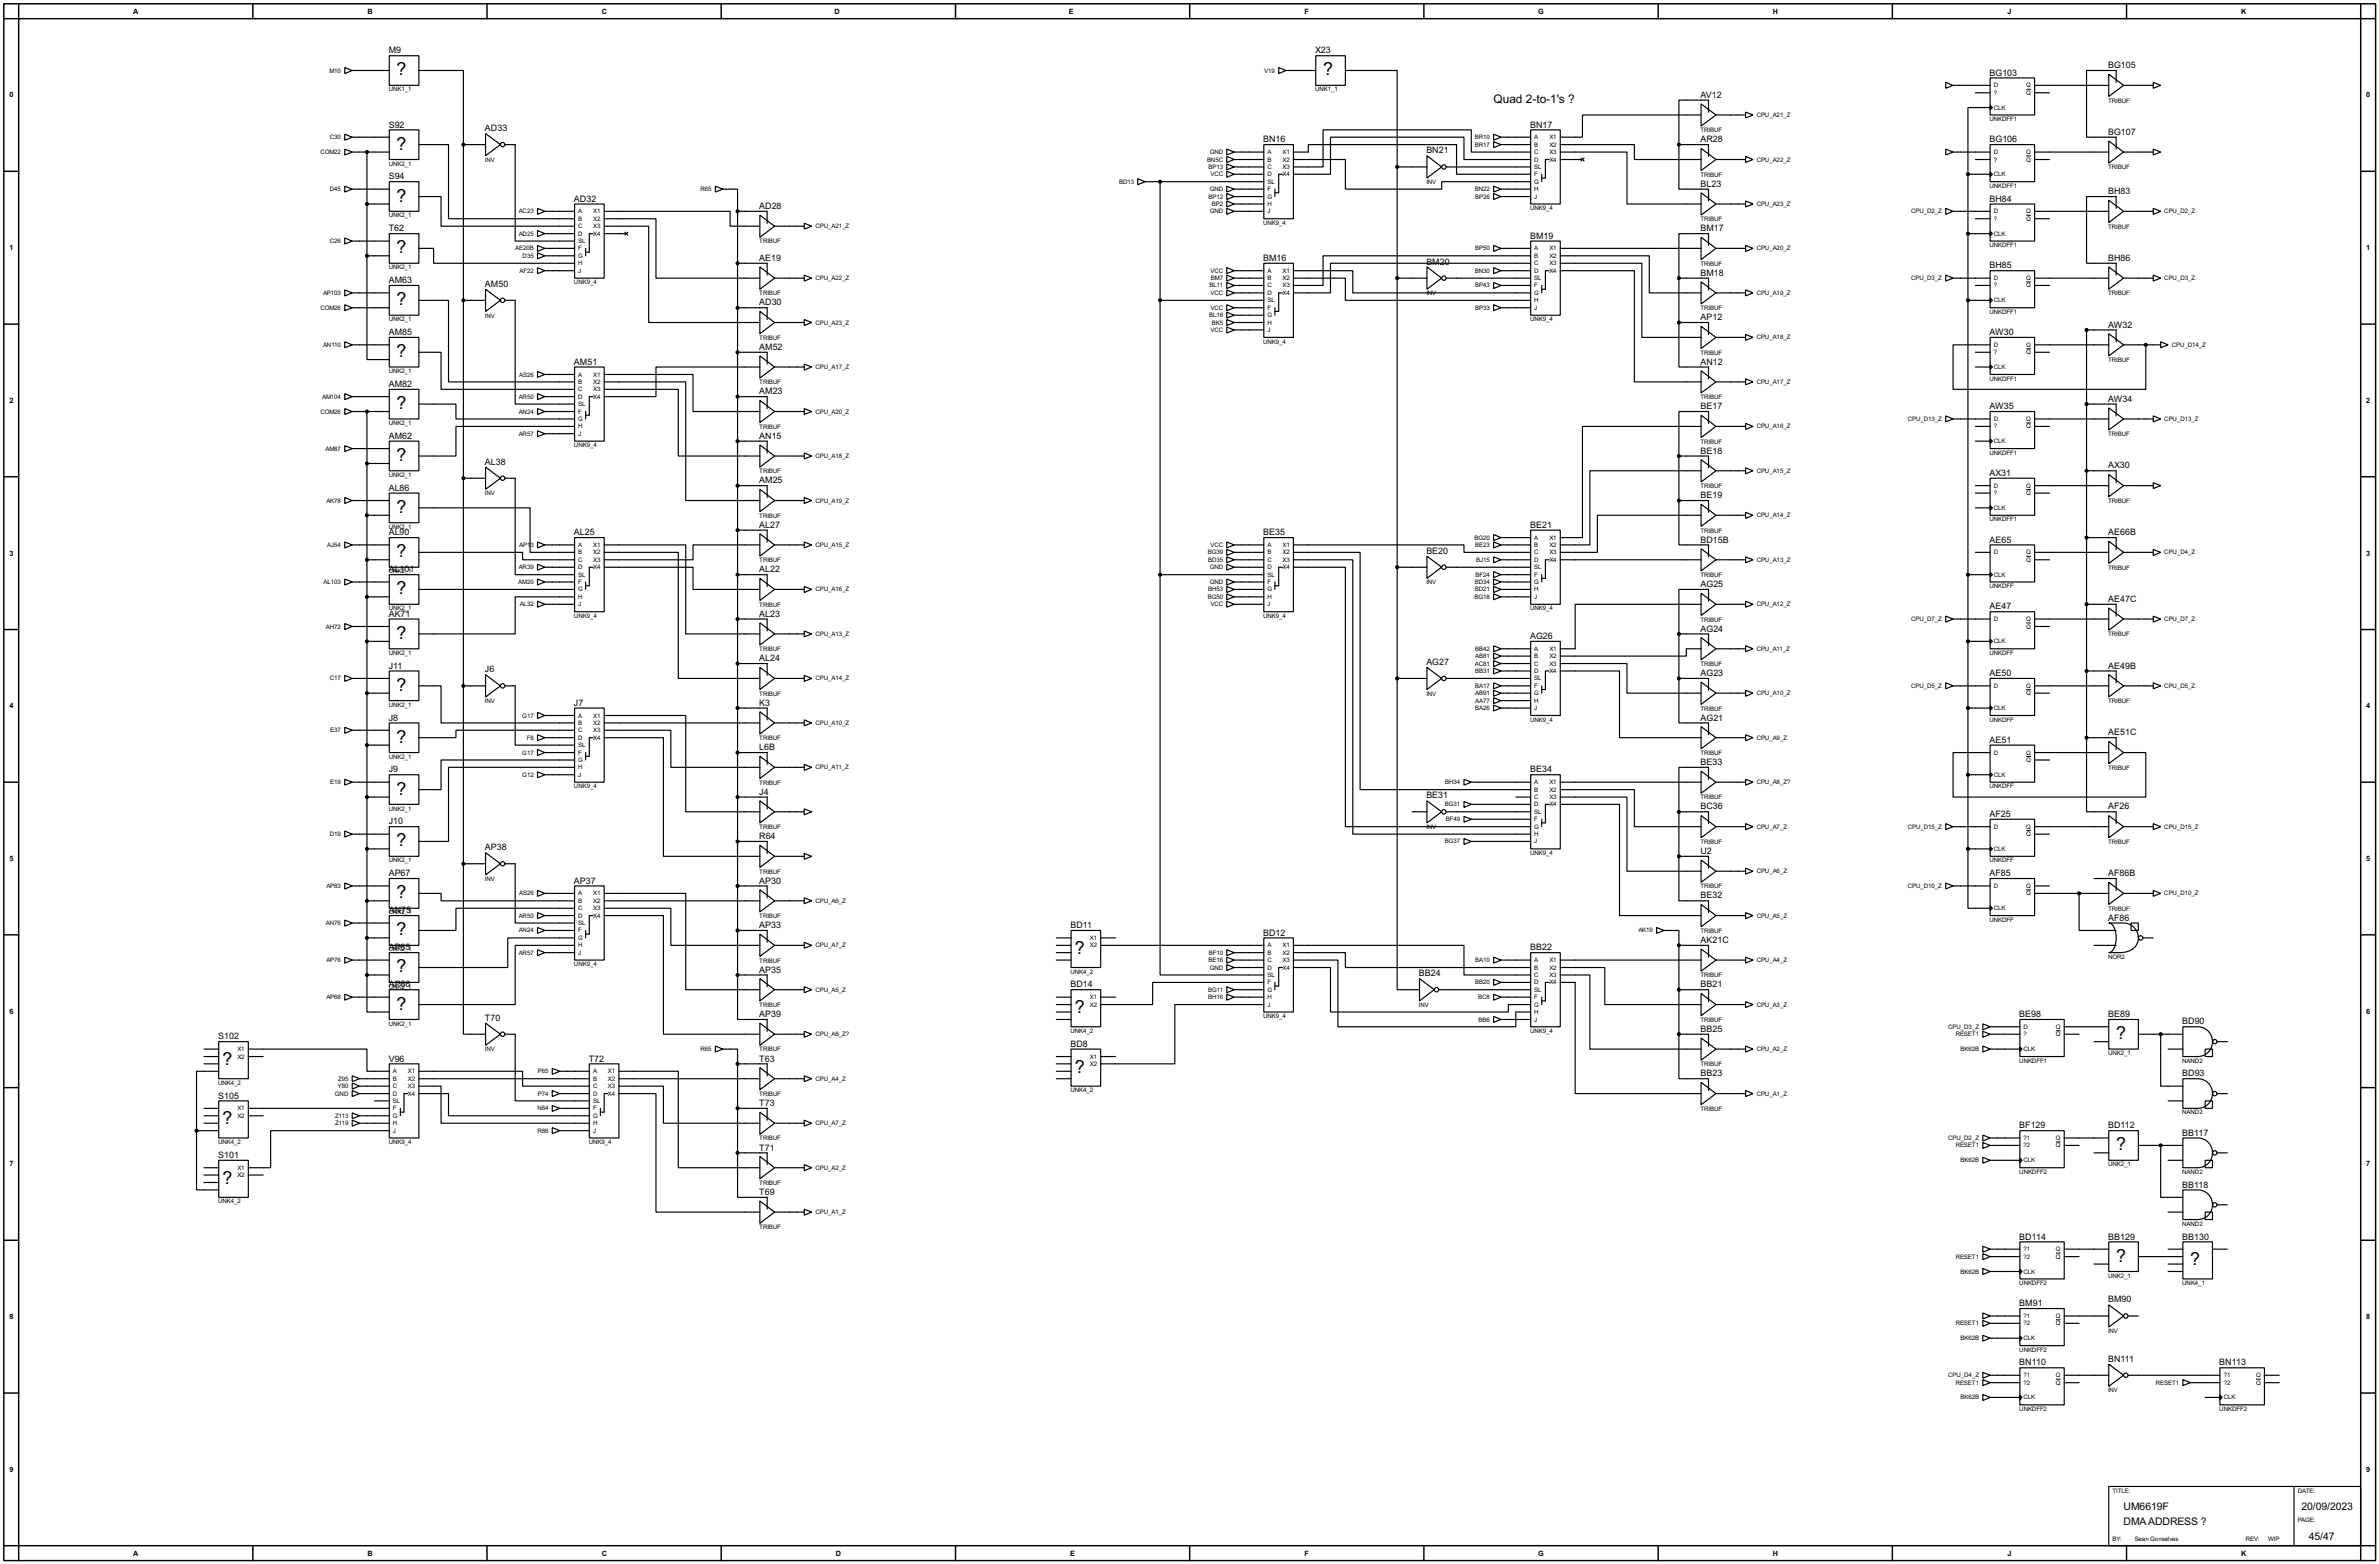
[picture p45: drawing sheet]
<svg xmlns="http://www.w3.org/2000/svg" width="815mm" height="536mm" viewBox="0 0 815 536" stroke-linecap="round" stroke-linejoin="round" font-family="sans-serif">
<defs><g id="words">
<g font-size="6.9">
<text x="135.9" y="25.9">?</text>
<text x="453.4" y="25.9">?</text>
<text x="135.9" y="51.3">?</text>
<text x="135.9" y="69.1">?</text>
<text x="135.9" y="86.8">?</text>
<text x="135.9" y="104.6">?</text>
<text x="135.9" y="122.3">?</text>
<text x="135.9" y="140.2">?</text>
<text x="135.9" y="158">?</text>
<text x="135.9" y="175.7">?</text>
<text x="135.9" y="191">?</text>
<text x="135.9" y="203.7">?</text>
<text x="135.9" y="218.9">?</text>
<text x="135.9" y="236.7">?</text>
<text x="135.9" y="254.5">?</text>
<text x="135.9" y="272.3">?</text>
<text x="135.9" y="290">?</text>
<text x="135.9" y="307.8">?</text>
<text x="135.9" y="320.5">?</text>
<text x="368.3" y="326.9">?</text>
<text x="135.9" y="333.2">?</text>
<text x="135.9" y="345.9">?</text>
<text x="368.3" y="347.2">?</text>
<text x="725.2" y="356.1">?</text>
<text x="76.3" y="365">?</text>
<text x="368.3" y="367.5">?</text>
<text x="76.3" y="385.2">?</text>
<text x="725.2" y="394.2">?</text>
<text x="76.3" y="405.6">?</text>
<text x="725.2" y="432.3">?</text>
<text x="750.6" y="433.5">?</text>
</g>
<text font-size="4.6" x="511.9" y="35.4">Quad 2-to-1's ?</text>
<g font-size="4">
<text x="727.8" y="517.5">UM6619F</text>
<text x="788.7" y="517.5">20/09/2023</text>
<text x="727.8" y="522.5">DMAADDRESS ?</text>
<text x="791.3" y="527.6">45/47</text>
</g>
<g font-size="3.4">
<text x="133.2" y="18.3">M9</text>
<text x="450.7" y="18.3">X23</text>
<text x="722.5" y="23.3">BG105</text>
<text x="681.8" y="25.9">BG103</text>
<text x="582.8" y="33.5">AV12</text>
<text x="133.2" y="43.7">S92</text>
<text x="166.2" y="45">AD33</text>
<text x="524.4" y="43.7">BN17</text>
<text x="722.5" y="46.2">BG107</text>
<text x="432.9" y="48.7">BN16</text>
<text x="488.8" y="52.6">BN21</text>
<text x="582.8" y="48.7">AR28</text>
<text x="681.8" y="48.7">BG106</text>
<text x="133.2" y="61.4">S94</text>
<text x="582.8" y="64">BL23</text>
<text x="196.7" y="69.1">AD32</text>
<text x="260.2" y="71.6">AD28</text>
<text x="681.8" y="69.1">BH84</text>
<text x="722.5" y="66.5">BH83</text>
<text x="133.2" y="79.2">T62</text>
<text x="524.4" y="81.8">BM19</text>
<text x="582.8" y="79.2">BM17</text>
<text x="260.2" y="89.4">AE19</text>
<text x="432.9" y="89.4">BM16</text>
<text x="722.5" y="89.4">BH86</text>
<text x="488.8" y="90.7">BM20</text>
<text x="582.8" y="94.5">BM18</text>
<text x="681.8" y="92">BH85</text>
<text x="133.2" y="97">AM63</text>
<text x="166.2" y="98.3">AM50</text>
<text x="260.2" y="104.7">AD30</text>
<text x="582.8" y="109.7">AP12</text>
<text x="722.5" y="112.2">AW32</text>
<text x="133.2" y="114.8">AM85</text>
<text x="260.2" y="119.9">AM52</text>
<text x="681.8" y="114.8">AW30</text>
<text x="196.7" y="124.9">AM51</text>
<text x="582.8" y="124.9">AN12</text>
<text x="133.2" y="132.6">AM82</text>
<text x="260.2" y="135.1">AM23</text>
<text x="722.5" y="137.6">AW34</text>
<text x="582.8" y="140.2">BE17</text>
<text x="681.8" y="140.2">AW35</text>
<text x="133.2" y="150.3">AM62</text>
<text x="260.2" y="150.3">AN15</text>
<text x="582.8" y="155.5">BE18</text>
<text x="166.2" y="159.3">AL38</text>
<text x="722.5" y="160.5">AX30</text>
<text x="260.2" y="165.6">AM25</text>
<text x="681.8" y="163">AX31</text>
<text x="133.2" y="168.2">AL86</text>
<text x="582.8" y="170.7">BE19</text>
<text x="133.2" y="183.4">AL90</text>
<text x="196.7" y="183.4">AL25</text>
<text x="260.2" y="180.9">AL27</text>
<text x="432.9" y="183.4">BE35</text>
<text x="524.4" y="180.9">BE21</text>
<text x="582.8" y="185.9">BD15B</text>
<text x="681.8" y="185.9">AE65</text>
<text x="722.5" y="183.4">AE66B</text>
<text x="488.8" y="189.8">BE20</text>
<text x="133.2" y="196.1">AL101</text>
<text x="260.2" y="196.1">AL22</text>
<text x="582.8" y="201.2">AG25</text>
<text x="681.8" y="208.8">AE47</text>
<text x="722.5" y="206.3">AE47C</text>
<text x="133.2" y="211.3">AK71</text>
<text x="260.2" y="211.3">AL23</text>
<text x="524.4" y="219">AG26</text>
<text x="582.8" y="216.4">AG24</text>
<text x="260.2" y="226.6">AL24</text>
<text x="488.8" y="227.9">AG27</text>
<text x="133.2" y="229.1">J11</text>
<text x="166.2" y="230.4">J6</text>
<text x="582.8" y="231.7">AG23</text>
<text x="681.8" y="231.7">AE50</text>
<text x="722.5" y="229.1">AE49B</text>
<text x="196.7" y="241.8">J7</text>
<text x="260.2" y="241.8">K3</text>
<text x="133.2" y="246.9">J8</text>
<text x="582.8" y="246.9">AG21</text>
<text x="722.5" y="252">AE51C</text>
<text x="260.2" y="257.1">L6B</text>
<text x="681.8" y="254.5">AE51</text>
<text x="582.8" y="262.1">BE33</text>
<text x="133.2" y="264.7">J9</text>
<text x="524.4" y="264.7">BE34</text>
<text x="260.2" y="272.3">J4</text>
<text x="488.8" y="273.6">BE31</text>
<text x="582.8" y="277.4">BC36</text>
<text x="681.8" y="279.9">AF25</text>
<text x="722.5" y="277.4">AF26</text>
<text x="133.2" y="282.5">J10</text>
<text x="260.2" y="287.5">R64</text>
<text x="166.2" y="291.4">AP38</text>
<text x="582.8" y="292.6">U2</text>
<text x="133.2" y="300.2">AP67</text>
<text x="196.7" y="302.8">AP37</text>
<text x="260.2" y="302.8">AP30</text>
<text x="681.8" y="300.2">AF85</text>
<text x="722.5" y="300.2">AF86B</text>
<text x="582.8" y="307.9">BE32</text>
<text x="133.2" y="312.9">AN75</text>
<text x="722.5" y="315.5">AF86</text>
<text x="260.2" y="318">AP33</text>
<text x="366.9" y="318">BD11</text>
<text x="432.9" y="320.6">BD12</text>
<text x="582.8" y="323.1">AK21C</text>
<text x="133.2" y="325.6">AP65</text>
<text x="524.4" y="325.6">BB22</text>
<text x="260.2" y="333.3">AP35</text>
<text x="486.3" y="334.5">BB24</text>
<text x="133.2" y="338.3">AP66</text>
<text x="366.9" y="338.3">BD14</text>
<text x="582.8" y="338.3">BB21</text>
<text x="166.2" y="349.8">T70</text>
<text x="260.2" y="348.5">AP39</text>
<text x="582.8" y="353.6">BB25</text>
<text x="692" y="348.5">BE98</text>
<text x="722.5" y="348.5">BE89</text>
<text x="747.9" y="351">BD90</text>
<text x="74.8" y="356.1">S102</text>
<text x="366.9" y="358.7">BD8</text>
<text x="133.2" y="363.7">V96</text>
<text x="201.8" y="363.7">T72</text>
<text x="260.2" y="363.7">T63</text>
<text x="582.8" y="368.8">BB23</text>
<text x="747.9" y="368.8">BD93</text>
<text x="74.8" y="376.4">S105</text>
<text x="260.2" y="379">T73</text>
<text x="692" y="386.6">BF129</text>
<text x="722.5" y="386.6">BD112</text>
<text x="747.9" y="389.1">BB117</text>
<text x="260.2" y="394.2">T71</text>
<text x="74.8" y="396.8">S101</text>
<text x="747.9" y="406.9">BB118</text>
<text x="260.2" y="409.5">T69</text>
<text x="692" y="424.7">BD114</text>
<text x="722.5" y="424.7">BB129</text>
<text x="747.9" y="424.7">BB130</text>
<text x="692" y="447.6">BM91</text>
<text x="722.5" y="446.3">BM90</text>
<text x="692" y="467.9">BN110</text>
<text x="722.5" y="466.6">BN111</text>
<text x="760.6" y="467.9">BN113</text>
</g>
<g font-size="2.8">
<text x="45.7" y="4.7">A</text>
<text x="126" y="4.7">B</text>
<text x="206.2" y="4.7">C</text>
<text x="286" y="4.7">D</text>
<text x="366.3" y="4.7">E</text>
<text x="447.1" y="4.7">F</text>
<text x="527.2" y="4.7">G</text>
<text x="607.5" y="4.7">H</text>
<text x="688" y="4.7">J</text>
<text x="768.1" y="4.7">K</text>
<text x="3.2" y="33.4">0</text>
<text x="810.9" y="33.4">0</text>
<text x="3.2" y="85.7">1</text>
<text x="810.9" y="85.7">1</text>
<text x="3.2" y="138.1">2</text>
<text x="810.9" y="138.1">2</text>
<text x="3.2" y="190.4">3</text>
<text x="810.9" y="190.4">3</text>
<text x="3.2" y="242.7">4</text>
<text x="810.9" y="242.7">4</text>
<text x="3.2" y="295">5</text>
<text x="810.9" y="295">5</text>
<text x="3.2" y="347.4">6</text>
<text x="810.9" y="347.4">6</text>
<text x="3.2" y="399.7">7</text>
<text x="810.9" y="399.7">7</text>
<text x="3.2" y="452">8</text>
<text x="810.9" y="452">8</text>
<text x="3.2" y="504.3">9</text>
<text x="810.9" y="504.3">9</text>
<text x="45.7" y="533">A</text>
<text x="126" y="533">B</text>
<text x="206.2" y="533">C</text>
<text x="286.5" y="533">D</text>
<text x="366.8" y="533">E</text>
<text x="447.1" y="533">F</text>
<text x="527.2" y="533">G</text>
<text x="607.5" y="533">H</text>
<text x="688" y="533">J</text>
<text x="768.1" y="533">K</text>
</g>
<g font-size="2.4">
<text x="112.9" y="24.8">M10</text>
<text x="433.3" y="24.8">V19</text>
<text x="683.3" y="30">D</text>
<text x="694.4" y="30">Q</text>
<text x="133.2" y="31.3">UNK1_1</text>
<text x="450.7" y="31.3">UNK1_1</text>
<text x="683.3" y="32.5">?</text>
<text x="694.4" y="32.5">Q</text>
<text x="722.5" y="35.2">TRIBUF</text>
<text x="602" y="40.1">CPU_A21_Z</text>
<text x="681.8" y="41.5">UNKDFF1</text>
<text x="683.3" y="37.5">CLK</text>
<text x="113.1" y="47.7">C30</text>
<text x="505.4" y="47.7">BR10</text>
<text x="525.8" y="47.7">A</text>
<text x="531" y="47.7">X1</text>
<text x="582.8" y="45.3">TRIBUF</text>
<text x="109.8" y="52.8">COM22</text>
<text x="414.6" y="52.8">GND</text>
<text x="434.4" y="52.8">A</text>
<text x="439.5" y="52.8">X1</text>
<text x="505.4" y="50.2">BR17</text>
<text x="525.8" y="50.2">B</text>
<text x="525.8" y="52.8">C</text>
<text x="531" y="50.2">X2</text>
<text x="531" y="52.8">X3</text>
<text x="683.3" y="52.8">D</text>
<text x="694.4" y="52.8">Q</text>
<text x="133.2" y="56.8">UNK2_1</text>
<text x="166.2" y="55.5">INV</text>
<text x="413.7" y="55.4">BN5C</text>
<text x="414.2" y="57.9">BP13</text>
<text x="434.4" y="55.4">B</text>
<text x="434.4" y="57.9">C</text>
<text x="439.5" y="55.4">X2</text>
<text x="439.5" y="57.9">X3</text>
<text x="525.8" y="55.4">D</text>
<text x="525.8" y="57.9">SL</text>
<text x="531" y="55.4">X4</text>
<text x="602" y="55.4">CPU_A22_Z</text>
<text x="683.3" y="55.4">?</text>
<text x="694.4" y="55.4">Q</text>
<text x="722.5" y="58">TRIBUF</text>
<text x="113.1" y="65.5">D45</text>
<text x="240.1" y="65.5">R65</text>
<text x="383.5" y="62.9">BD13</text>
<text x="414.6" y="65.5">GND</text>
<text x="414.8" y="60.4">VCC</text>
<text x="434.4" y="60.4">D</text>
<text x="434.4" y="62.9">SL</text>
<text x="434.4" y="65.5">F</text>
<text x="439.5" y="60.4">X4</text>
<text x="488.8" y="63.1">INV</text>
<text x="505.4" y="65.5">BN22</text>
<text x="525.8" y="60.4">F</text>
<text x="525.8" y="62.9">G</text>
<text x="525.8" y="65.5">H</text>
<text x="582.8" y="60.6">TRIBUF</text>
<text x="681.8" y="64.3">UNKDFF1</text>
<text x="683.3" y="60.4">CLK</text>
<text x="414.2" y="68.1">BP12</text>
<text x="415.3" y="70.6">BP2</text>
<text x="434.4" y="68.1">G</text>
<text x="434.4" y="70.6">H</text>
<text x="505.6" y="68.1">BP26</text>
<text x="524.4" y="72">UNK9_4</text>
<text x="525.8" y="68.1">J</text>
<text x="602" y="70.6">CPU_A23_Z</text>
<text x="133.2" y="74.5">UNK2_1</text>
<text x="177.8" y="73.1">AC23</text>
<text x="198.2" y="73.1">A</text>
<text x="198.2" y="75.6">B</text>
<text x="203.3" y="73.1">X1</text>
<text x="203.3" y="75.6">X2</text>
<text x="414.6" y="73.1">GND</text>
<text x="432.9" y="77">UNK9_4</text>
<text x="434.4" y="73.1">J</text>
<text x="582.8" y="75.8">TRIBUF</text>
<text x="655" y="73.1">CPU_D2_Z</text>
<text x="683.3" y="73.1">D</text>
<text x="683.3" y="75.6">?</text>
<text x="694.4" y="75.6">Q</text>
<text x="694.4" y="73.1">Q</text>
<text x="741.7" y="73.1">CPU_D2_Z</text>
<text x="113.1" y="83.3">C26</text>
<text x="177.8" y="80.8">AD25</text>
<text x="198.2" y="78.2">C</text>
<text x="198.2" y="80.8">D</text>
<text x="198.2" y="83.3">SL</text>
<text x="203.3" y="78.2">X3</text>
<text x="203.3" y="80.8">X4</text>
<text x="260.2" y="83.4">TRIBUF</text>
<text x="279.5" y="78.2">CPU_A21_Z</text>
<text x="683.3" y="80.8">CLK</text>
<text x="722.5" y="78.3">TRIBUF</text>
<text x="176.6" y="85.8">AE20B</text>
<text x="179.1" y="88.3">D35</text>
<text x="198.2" y="85.8">F</text>
<text x="198.2" y="88.3">G</text>
<text x="505.6" y="85.8">BP50</text>
<text x="525.8" y="85.8">A</text>
<text x="525.8" y="88.3">B</text>
<text x="531" y="85.8">X1</text>
<text x="531" y="88.3">X2</text>
<text x="602" y="85.8">CPU_A20_Z</text>
<text x="681.8" y="84.7">UNKDFF1</text>
<text x="133.2" y="92.3">UNK2_1</text>
<text x="178" y="93.5">AF22</text>
<text x="198.2" y="90.9">H</text>
<text x="198.2" y="93.5">J</text>
<text x="279.5" y="96">CPU_A22_Z</text>
<text x="414.8" y="93.5">VCC</text>
<text x="415" y="96">BM7</text>
<text x="434.4" y="93.5">A</text>
<text x="434.4" y="96">B</text>
<text x="439.5" y="93.5">X1</text>
<text x="439.5" y="96">X2</text>
<text x="505.4" y="93.5">BN30</text>
<text x="525.8" y="90.9">C</text>
<text x="525.8" y="93.5">D</text>
<text x="525.8" y="96">SL</text>
<text x="531" y="90.9">X3</text>
<text x="531" y="93.5">X4</text>
<text x="582.8" y="91">TRIBUF</text>
<text x="655" y="96">CPU_D3_Z</text>
<text x="683.3" y="96">D</text>
<text x="694.4" y="96">Q</text>
<text x="741.7" y="96">CPU_D3_Z</text>
<text x="110.7" y="101">AP103</text>
<text x="196.7" y="97.4">UNK9_4</text>
<text x="260.2" y="101.2">TRIBUF</text>
<text x="414.5" y="98.5">BL11</text>
<text x="414.8" y="101">VCC</text>
<text x="434.4" y="98.5">C</text>
<text x="434.4" y="101">D</text>
<text x="439.5" y="98.5">X3</text>
<text x="439.5" y="101">X4</text>
<text x="488.8" y="101.2">INV</text>
<text x="505.6" y="98.5">BP43</text>
<text x="525.8" y="98.5">F</text>
<text x="525.8" y="101">G</text>
<text x="602" y="101">CPU_A19_Z</text>
<text x="683.3" y="98.5">?</text>
<text x="694.4" y="98.5">Q</text>
<text x="722.5" y="101.2">TRIBUF</text>
<text x="109.8" y="106.2">COM26</text>
<text x="414.8" y="106.2">VCC</text>
<text x="434.4" y="103.6">SL</text>
<text x="434.4" y="106.2">F</text>
<text x="505.6" y="106.2">BP33</text>
<text x="525.8" y="103.6">H</text>
<text x="525.8" y="106.2">J</text>
<text x="582.8" y="106.3">TRIBUF</text>
<text x="681.8" y="107.6">UNKDFF1</text>
<text x="683.3" y="103.6">CLK</text>
<text x="133.2" y="110.1">UNK2_1</text>
<text x="166.2" y="108.8">INV</text>
<text x="279.5" y="111.2">CPU_A23_Z</text>
<text x="414.4" y="108.7">BL16</text>
<text x="414.8" y="113.7">VCC</text>
<text x="415.3" y="111.2">BK5</text>
<text x="434.4" y="108.7">G</text>
<text x="434.4" y="111.2">H</text>
<text x="434.4" y="113.7">J</text>
<text x="524.4" y="110.1">UNK9_4</text>
<text x="110.7" y="118.9">AN110</text>
<text x="260.2" y="116.4">TRIBUF</text>
<text x="432.9" y="117.7">UNK9_4</text>
<text x="602" y="116.3">CPU_A18_Z</text>
<text x="683.3" y="118.9">D</text>
<text x="694.4" y="118.9">Q</text>
<text x="744.3" y="118.9">CPU_D14_Z</text>
<text x="582.8" y="121.5">TRIBUF</text>
<text x="683.3" y="121.4">?</text>
<text x="694.4" y="121.4">Q</text>
<text x="722.5" y="124.1">TRIBUF</text>
<text x="133.2" y="127.8">UNK2_1</text>
<text x="177.9" y="129">AS26</text>
<text x="198.2" y="129">A</text>
<text x="198.2" y="131.6">B</text>
<text x="203.3" y="129">X1</text>
<text x="203.3" y="131.6">X2</text>
<text x="260.2" y="131.7">TRIBUF</text>
<text x="279.5" y="126.4">CPU_A17_Z</text>
<text x="602" y="131.6">CPU_A17_Z</text>
<text x="681.8" y="130.4">UNKDFF1</text>
<text x="683.3" y="126.4">CLK</text>
<text x="110.4" y="136.6">AM104</text>
<text x="177.8" y="136.6">AR50</text>
<text x="198.2" y="134.1">C</text>
<text x="198.2" y="136.6">D</text>
<text x="203.3" y="134.1">X3</text>
<text x="203.3" y="136.6">X4</text>
<text x="582.8" y="136.8">TRIBUF</text>
<text x="109.8" y="141.7">COM26</text>
<text x="177.8" y="141.7">AN24</text>
<text x="198.2" y="139.1">SL</text>
<text x="198.2" y="141.7">F</text>
<text x="279.5" y="141.7">CPU_A20_Z</text>
<text x="133.2" y="145.7">UNK2_1</text>
<text x="177.8" y="149.3">AR57</text>
<text x="198.2" y="144.3">G</text>
<text x="198.2" y="146.8">H</text>
<text x="198.2" y="149.3">J</text>
<text x="260.2" y="146.9">TRIBUF</text>
<text x="602" y="146.8">CPU_A16_Z</text>
<text x="653.8" y="144.3">CPU_D13_Z</text>
<text x="683.3" y="144.3">D</text>
<text x="683.3" y="146.8">?</text>
<text x="694.4" y="146.8">Q</text>
<text x="694.4" y="144.3">Q</text>
<text x="722.5" y="149.5">TRIBUF</text>
<text x="741.7" y="144.3">CPU_D13_Z</text>
<text x="111.6" y="154.4">AM87</text>
<text x="196.7" y="153.2">UNK9_4</text>
<text x="582.8" y="152">TRIBUF</text>
<text x="681.8" y="155.8">UNKDFF1</text>
<text x="683.3" y="151.8">CLK</text>
<text x="279.5" y="157">CPU_A18_Z</text>
<text x="133.2" y="163.4">UNK2_1</text>
<text x="260.2" y="162.2">TRIBUF</text>
<text x="582.8" y="167.2">TRIBUF</text>
<text x="602" y="162">CPU_A15_Z</text>
<text x="683.3" y="167.1">D</text>
<text x="694.4" y="167.1">Q</text>
<text x="111.9" y="172.2">AK78</text>
<text x="166.2" y="169.8">INV</text>
<text x="279.5" y="172.2">CPU_A19_Z</text>
<text x="683.3" y="169.7">?</text>
<text x="694.4" y="169.7">Q</text>
<text x="722.5" y="172.3">TRIBUF</text>
<text x="260.2" y="177.4">TRIBUF</text>
<text x="602" y="177.3">CPU_A14_Z</text>
<text x="681.8" y="178.7">UNKDFF1</text>
<text x="683.3" y="174.7">CLK</text>
<text x="133.2" y="181.2">UNK2_1</text>
<text x="505.3" y="184.9">BG20</text>
<text x="525.8" y="184.9">A</text>
<text x="531" y="184.9">X1</text>
<text x="582.8" y="182.5">TRIBUF</text>
<text x="112.2" y="187.4">AJ54</text>
<text x="177.9" y="187.4">AP1</text>
<text x="181.8" y="187.4">3</text>
<text x="198.2" y="187.4">A</text>
<text x="198.2" y="190">B</text>
<text x="203.3" y="187.4">X1</text>
<text x="203.3" y="190">X2</text>
<text x="279.5" y="187.4">CPU_A15_Z</text>
<text x="413.9" y="190">BG39</text>
<text x="414.8" y="187.4">VCC</text>
<text x="434.4" y="187.4">A</text>
<text x="434.4" y="190">B</text>
<text x="439.5" y="187.4">X1</text>
<text x="439.5" y="190">X2</text>
<text x="505.6" y="187.4">BE23</text>
<text x="525.8" y="187.4">B</text>
<text x="525.8" y="190">C</text>
<text x="531" y="187.4">X2</text>
<text x="531" y="190">X3</text>
<text x="683.3" y="190">D</text>
<text x="694.4" y="190">Q</text>
<text x="741.7" y="190">CPU_D4_Z</text>
<text x="133.2" y="196.5">UNK2_1</text>
<text x="177.8" y="195.1">AR39</text>
<text x="198.2" y="192.5">C</text>
<text x="198.2" y="195.1">D</text>
<text x="198.2" y="197.6">SL</text>
<text x="203.3" y="192.5">X3</text>
<text x="203.3" y="195.1">X4</text>
<text x="260.2" y="192.7">TRIBUF</text>
<text x="414" y="192.5">BD35</text>
<text x="414.6" y="195.1">GND</text>
<text x="434.4" y="192.5">C</text>
<text x="434.4" y="195.1">D</text>
<text x="434.4" y="197.6">SL</text>
<text x="439.5" y="192.5">X3</text>
<text x="439.5" y="195.1">X4</text>
<text x="505.7" y="197.6">BF24</text>
<text x="505.9" y="192.5">BJ15</text>
<text x="525.8" y="192.5">D</text>
<text x="525.8" y="195.1">SL</text>
<text x="525.8" y="197.6">F</text>
<text x="531" y="192.5">X4</text>
<text x="582.8" y="197.7">TRIBUF</text>
<text x="602" y="192.5">CPU_A13_Z</text>
<text x="683.3" y="197.6">CLK</text>
<text x="694.4" y="192.5">Q</text>
<text x="722.5" y="195.2">TRIBUF</text>
<text x="110.9" y="200.1">AL103</text>
<text x="177.6" y="200.1">AM20</text>
<text x="198.2" y="200.1">F</text>
<text x="198.2" y="202.7">G</text>
<text x="279.5" y="202.7">CPU_A16_Z</text>
<text x="414" y="202.7">BH53</text>
<text x="414.6" y="200.1">GND</text>
<text x="434.4" y="200.1">F</text>
<text x="434.4" y="202.7">G</text>
<text x="488.8" y="200.3">INV</text>
<text x="505.4" y="200.1">BD34</text>
<text x="505.4" y="202.7">BD21</text>
<text x="525.8" y="200.1">G</text>
<text x="525.8" y="202.7">H</text>
<text x="681.8" y="201.5">UNKDFF</text>
<text x="133.2" y="209.2">UNK2_1</text>
<text x="178.1" y="207.8">AL32</text>
<text x="198.2" y="205.2">H</text>
<text x="198.2" y="207.8">J</text>
<text x="260.2" y="207.9">TRIBUF</text>
<text x="413.9" y="205.2">BG50</text>
<text x="414.8" y="207.8">VCC</text>
<text x="434.4" y="205.2">H</text>
<text x="434.4" y="207.8">J</text>
<text x="505.3" y="205.2">BG18</text>
<text x="524.4" y="209.2">UNK9_4</text>
<text x="525.8" y="205.2">J</text>
<text x="602" y="207.8">CPU_A12_Z</text>
<text x="111.7" y="215.4">AH72</text>
<text x="196.7" y="211.7">UNK9_4</text>
<text x="432.9" y="211.7">UNK9_4</text>
<text x="582.8" y="213">TRIBUF</text>
<text x="655" y="212.8">CPU_D7_Z</text>
<text x="683.3" y="212.8">D</text>
<text x="694.4" y="215.4">Q</text>
<text x="694.4" y="212.8">Q</text>
<text x="741.7" y="212.8">CPU_D7_Z</text>
<text x="279.5" y="217.9">CPU_A13_Z</text>
<text x="683.3" y="220.5">CLK</text>
<text x="722.5" y="218.1">TRIBUF</text>
<text x="133.2" y="224.4">UNK2_1</text>
<text x="260.2" y="223.1">TRIBUF</text>
<text x="505.6" y="223">BB42</text>
<text x="505.6" y="225.5">AB81</text>
<text x="525.8" y="223">A</text>
<text x="525.8" y="225.5">B</text>
<text x="531" y="223">X1</text>
<text x="531" y="225.5">X2</text>
<text x="602" y="223">CPU_A11_Z</text>
<text x="681.8" y="224.4">UNKDFF</text>
<text x="113.1" y="233.2">C17</text>
<text x="279.5" y="233.2">CPU_A14_Z</text>
<text x="505.4" y="228.1">AC81</text>
<text x="505.6" y="230.6">BB31</text>
<text x="525.8" y="228.1">C</text>
<text x="525.8" y="230.6">D</text>
<text x="525.8" y="233.2">SL</text>
<text x="531" y="228.1">X3</text>
<text x="531" y="230.6">X4</text>
<text x="582.8" y="228.2">TRIBUF</text>
<text x="260.2" y="238.4">TRIBUF</text>
<text x="488.8" y="238.4">INV</text>
<text x="505.6" y="235.7">BA17</text>
<text x="505.6" y="238.2">AB91</text>
<text x="525.8" y="235.7">F</text>
<text x="525.8" y="238.2">G</text>
<text x="602" y="238.2">CPU_A10_Z</text>
<text x="655" y="235.7">CPU_D5_Z</text>
<text x="683.3" y="235.7">D</text>
<text x="694.4" y="238.2">Q</text>
<text x="694.4" y="235.7">Q</text>
<text x="741.7" y="235.7">CPU_D5_Z</text>
<text x="133.2" y="242.2">UNK2_1</text>
<text x="166.2" y="240.9">INV</text>
<text x="179" y="245.9">G17</text>
<text x="198.2" y="245.9">A</text>
<text x="203.3" y="245.9">X1</text>
<text x="505.6" y="240.8">AA77</text>
<text x="505.6" y="243.3">BA26</text>
<text x="525.8" y="240.8">H</text>
<text x="525.8" y="243.3">J</text>
<text x="582.8" y="243.5">TRIBUF</text>
<text x="683.3" y="243.3">CLK</text>
<text x="722.5" y="240.9">TRIBUF</text>
<text x="113.2" y="250.9">E37</text>
<text x="198.2" y="248.4">B</text>
<text x="198.2" y="250.9">C</text>
<text x="203.3" y="248.4">X2</text>
<text x="203.3" y="250.9">X3</text>
<text x="279.5" y="248.4">CPU_A10_Z</text>
<text x="524.4" y="247.3">UNK9_4</text>
<text x="681.8" y="247.3">UNKDFF</text>
<text x="180.5" y="253.5">F8</text>
<text x="198.2" y="253.5">D</text>
<text x="198.2" y="256">SL</text>
<text x="203.3" y="253.5">X4</text>
<text x="260.2" y="253.6">TRIBUF</text>
<text x="602" y="253.5">CPU_A9_Z</text>
<text x="133.2" y="260">UNK2_1</text>
<text x="179" y="258.6">G17</text>
<text x="198.2" y="258.6">F</text>
<text x="198.2" y="261.1">G</text>
<text x="198.2" y="263.6">H</text>
<text x="279.5" y="263.6">CPU_A11_Z</text>
<text x="582.8" y="258.7">TRIBUF</text>
<text x="683.3" y="258.6">D</text>
<text x="694.4" y="261.1">Q</text>
<text x="694.4" y="258.6">Q</text>
<text x="722.5" y="263.8">TRIBUF</text>
<text x="113.2" y="268.7">E19</text>
<text x="179" y="266.2">G12</text>
<text x="198.2" y="266.2">J</text>
<text x="260.2" y="268.9">TRIBUF</text>
<text x="495.3" y="268.7">BH34</text>
<text x="525.8" y="268.7">A</text>
<text x="531" y="268.7">X1</text>
<text x="602" y="268.7">CPU_A8_Z?</text>
<text x="683.3" y="266.2">CLK</text>
<text x="196.7" y="270.1">UNK9_4</text>
<text x="525.8" y="271.3">B</text>
<text x="525.8" y="273.8">C</text>
<text x="531" y="271.3">X2</text>
<text x="531" y="273.8">X3</text>
<text x="582.8" y="273.9">TRIBUF</text>
<text x="681.8" y="270.1">UNKDFF</text>
<text x="133.2" y="277.7">UNK2_1</text>
<text x="495.2" y="276.3">BG31</text>
<text x="495.5" y="281.4">BF49</text>
<text x="525.8" y="276.3">D</text>
<text x="525.8" y="278.9">SL</text>
<text x="525.8" y="281.4">F</text>
<text x="531" y="276.3">X4</text>
<text x="113.1" y="286.5">D19</text>
<text x="260.2" y="284.1">TRIBUF</text>
<text x="488.8" y="284.1">INV</text>
<text x="525.8" y="284">G</text>
<text x="525.8" y="286.5">H</text>
<text x="602" y="284">CPU_A7_Z</text>
<text x="653.8" y="284">CPU_D15_Z</text>
<text x="683.3" y="284">D</text>
<text x="694.4" y="286.5">Q</text>
<text x="694.4" y="284">Q</text>
<text x="741.7" y="284">CPU_D15_Z</text>
<text x="495.2" y="289">BG37</text>
<text x="524.4" y="293">UNK9_4</text>
<text x="525.8" y="289">J</text>
<text x="582.8" y="289.2">TRIBUF</text>
<text x="683.3" y="291.6">CLK</text>
<text x="722.5" y="289.2">TRIBUF</text>
<text x="133.2" y="295.5">UNK2_1</text>
<text x="260.2" y="299.3">TRIBUF</text>
<text x="602" y="299.2">CPU_A6_Z</text>
<text x="681.8" y="295.5">UNKDFF</text>
<text x="111.9" y="304.3">AP83</text>
<text x="166.2" y="301.9">INV</text>
<text x="582.8" y="304.4">TRIBUF</text>
<text x="653.8" y="304.3">CPU_D10_Z</text>
<text x="683.3" y="304.3">D</text>
<text x="694.4" y="304.3">Q</text>
<text x="177.9" y="306.8">AS26</text>
<text x="198.2" y="306.8">A</text>
<text x="198.2" y="309.4">B</text>
<text x="198.2" y="311.9">C</text>
<text x="203.3" y="306.8">X1</text>
<text x="203.3" y="309.4">X2</text>
<text x="203.3" y="311.9">X3</text>
<text x="279.5" y="309.4">CPU_A6_Z</text>
<text x="683.3" y="311.9">CLK</text>
<text x="694.4" y="306.8">Q</text>
<text x="741.7" y="306.8">CPU_D10_Z</text>
<text x="111.7" y="317">AN76</text>
<text x="133.2" y="313.3">UNK2_1</text>
<text x="177.8" y="314.4">AR50</text>
<text x="198.2" y="314.4">D</text>
<text x="198.2" y="317">SL</text>
<text x="203.3" y="314.4">X4</text>
<text x="260.2" y="314.6">TRIBUF</text>
<text x="602" y="314.4">CPU_A5_Z</text>
<text x="681.8" y="315.8">UNKDFF</text>
<text x="722.5" y="312">TRIBUF</text>
<text x="177.8" y="319.5">AN24</text>
<text x="198.2" y="319.5">F</text>
<text x="198.2" y="322.1">G</text>
<text x="373.5" y="322.1">X1</text>
<text x="561.5" y="319.5">AK19</text>
<text x="582.8" y="319.7">TRIBUF</text>
<text x="111.9" y="329.7">AP76</text>
<text x="133.2" y="326">UNK2_1</text>
<text x="177.8" y="327.1">AR57</text>
<text x="198.2" y="324.6">H</text>
<text x="198.2" y="327.1">J</text>
<text x="260.2" y="329.8">TRIBUF</text>
<text x="279.5" y="324.6">CPU_A7_Z</text>
<text x="373.5" y="324.6">X2</text>
<text x="414.2" y="329.7">BE16</text>
<text x="414.3" y="327.1">BF10</text>
<text x="434.4" y="324.6">A</text>
<text x="434.4" y="327.1">B</text>
<text x="434.4" y="329.7">C</text>
<text x="439.5" y="324.6">X1</text>
<text x="439.5" y="327.1">X2</text>
<text x="439.5" y="329.7">X3</text>
<text x="505.6" y="329.7">BA10</text>
<text x="525.8" y="329.7">A</text>
<text x="531" y="329.7">X1</text>
<text x="602" y="329.7">CPU_A4_Z</text>
<text x="722.5" y="328.5">NOR2</text>
<text x="196.7" y="331.1">UNK9_4</text>
<text x="366.9" y="333.6">UNK4_2</text>
<text x="414.6" y="332.2">GND</text>
<text x="434.4" y="332.2">D</text>
<text x="434.4" y="334.8">SL</text>
<text x="439.5" y="332.2">X4</text>
<text x="525.8" y="332.2">B</text>
<text x="525.8" y="334.8">C</text>
<text x="531" y="332.2">X2</text>
<text x="531" y="334.8">X3</text>
<text x="582.8" y="334.9">TRIBUF</text>
<text x="133.2" y="338.7">UNK2_1</text>
<text x="279.5" y="339.8">CPU_A5_Z</text>
<text x="414.1" y="339.8">BG11</text>
<text x="434.4" y="337.3">F</text>
<text x="434.4" y="339.8">G</text>
<text x="505.6" y="337.3">BB20</text>
<text x="525.8" y="337.3">D</text>
<text x="525.8" y="339.8">SL</text>
<text x="531" y="337.3">X4</text>
<text x="111.9" y="342.4">AP68</text>
<text x="260.2" y="345.1">TRIBUF</text>
<text x="373.5" y="342.4">X1</text>
<text x="373.5" y="344.9">X2</text>
<text x="414" y="342.4">BH16</text>
<text x="434.4" y="342.4">H</text>
<text x="434.4" y="344.9">J</text>
<text x="486.3" y="345.1">INV</text>
<text x="506.6" y="342.4">BC8</text>
<text x="525.8" y="342.4">F</text>
<text x="525.8" y="344.9">G</text>
<text x="525.8" y="347.5">H</text>
<text x="602" y="344.9">CPU_A3_Z</text>
<text x="133.2" y="351.4">UNK2_1</text>
<text x="366.9" y="353.9">UNK4_2</text>
<text x="432.9" y="348.9">UNK9_4</text>
<text x="506.7" y="350">BB6</text>
<text x="524.4" y="353.9">UNK9_4</text>
<text x="525.8" y="350">J</text>
<text x="582.8" y="350.1">TRIBUF</text>
<text x="667.7" y="352.5">CPU_D3_Z</text>
<text x="693.5" y="352.5">D</text>
<text x="704.6" y="352.5">Q</text>
<text x="279.5" y="355.1">CPU_A8_Z?</text>
<text x="670.2" y="355.1">RESET1</text>
<text x="693.5" y="355.1">?</text>
<text x="704.6" y="355.1">Q</text>
<text x="81.4" y="360.2">X1</text>
<text x="81.4" y="362.7">X2</text>
<text x="166.2" y="360.3">INV</text>
<text x="240.1" y="360.2">R65</text>
<text x="260.2" y="360.3">TRIBUF</text>
<text x="373.5" y="362.7">X1</text>
<text x="373.5" y="365.2">X2</text>
<text x="582.8" y="365.4">TRIBUF</text>
<text x="602" y="360.2">CPU_A2_Z</text>
<text x="671.9" y="360.2">BK62B</text>
<text x="692" y="364.1">UNKDFF1</text>
<text x="693.5" y="360.2">CLK</text>
<text x="722.5" y="361.6">UNK2_1</text>
<text x="747.9" y="364.1">NAND2</text>
<text x="74.8" y="371.7">UNK4_2</text>
<text x="115.9" y="370.3">Z95</text>
<text x="134.7" y="367.8">A</text>
<text x="134.7" y="370.3">B</text>
<text x="139.8" y="367.8">X1</text>
<text x="139.8" y="370.3">X2</text>
<text x="184.4" y="367.8">P65</text>
<text x="203.3" y="367.8">A</text>
<text x="203.3" y="370.3">B</text>
<text x="208.4" y="367.8">X1</text>
<text x="208.4" y="370.3">X2</text>
<text x="279.5" y="370.3">CPU_A4_Z</text>
<text x="114.8" y="375.4">GND</text>
<text x="115.8" y="372.9">Y80</text>
<text x="134.7" y="372.9">C</text>
<text x="134.7" y="375.4">D</text>
<text x="134.7" y="377.9">SL</text>
<text x="139.8" y="372.9">X3</text>
<text x="139.8" y="375.4">X4</text>
<text x="184.4" y="375.4">P74</text>
<text x="203.3" y="372.9">C</text>
<text x="203.3" y="375.4">D</text>
<text x="203.3" y="377.9">SL</text>
<text x="208.4" y="372.9">X3</text>
<text x="208.4" y="375.4">X4</text>
<text x="260.2" y="375.5">TRIBUF</text>
<text x="366.9" y="374.3">UNK4_2</text>
<text x="602" y="375.4">CPU_A1_Z</text>
<text x="81.4" y="380.5">X1</text>
<text x="81.4" y="383">X2</text>
<text x="114.9" y="383">Z113</text>
<text x="134.7" y="380.5">F</text>
<text x="134.7" y="383">G</text>
<text x="184.2" y="380.5">N84</text>
<text x="203.3" y="380.5">F</text>
<text x="203.3" y="383">G</text>
<text x="582.8" y="380.6">TRIBUF</text>
<text x="747.9" y="381.9">NAND2</text>
<text x="114.9" y="385.6">Z119</text>
<text x="134.7" y="385.6">H</text>
<text x="134.7" y="388.1">J</text>
<text x="184.2" y="388.1">R86</text>
<text x="203.3" y="385.6">H</text>
<text x="203.3" y="388.1">J</text>
<text x="279.5" y="385.6">CPU_A7_Z</text>
<text x="74.8" y="392">UNK4_2</text>
<text x="133.2" y="392">UNK9_4</text>
<text x="201.8" y="392">UNK9_4</text>
<text x="260.2" y="390.8">TRIBUF</text>
<text x="667.7" y="390.6">CPU_D2_Z</text>
<text x="670.2" y="393.2">RESET1</text>
<text x="693.5" y="390.6">?1</text>
<text x="693.5" y="393.2">?2</text>
<text x="704.6" y="393.2">Q</text>
<text x="704.6" y="390.6">Q</text>
<text x="81.4" y="400.8">X1</text>
<text x="279.5" y="400.8">CPU_A2_Z</text>
<text x="671.9" y="398.3">BK62B</text>
<text x="693.5" y="398.3">CLK</text>
<text x="722.5" y="399.7">UNK2_1</text>
<text x="81.4" y="403.3">X2</text>
<text x="260.2" y="406">TRIBUF</text>
<text x="692" y="402.2">UNKDFF2</text>
<text x="747.9" y="402.2">NAND2</text>
<text x="74.8" y="412.4">UNK4_2</text>
<text x="279.5" y="416">CPU_A1_Z</text>
<text x="747.9" y="420">NAND2</text>
<text x="260.2" y="421.3">TRIBUF</text>
<text x="670.2" y="431.3">RESET1</text>
<text x="693.5" y="428.7">?1</text>
<text x="693.5" y="431.3">?2</text>
<text x="704.6" y="431.3">Q</text>
<text x="704.6" y="428.7">Q</text>
<text x="671.9" y="436.4">BK62B</text>
<text x="693.5" y="436.4">CLK</text>
<text x="722.5" y="437.8">UNK2_1</text>
<text x="692" y="440.3">UNKDFF2</text>
<text x="747.9" y="440.3">UNK4_1</text>
<text x="670.2" y="454.1">RESET1</text>
<text x="693.5" y="451.6">?1</text>
<text x="693.5" y="454.1">?2</text>
<text x="704.6" y="454.1">Q</text>
<text x="704.6" y="451.6">Q</text>
<text x="671.9" y="459.2">BK62B</text>
<text x="693.5" y="459.2">CLK</text>
<text x="722.5" y="456.8">INV</text>
<text x="692" y="463.2">UNKDFF2</text>
<text x="667.7" y="471.9">CPU_D4_Z</text>
<text x="693.5" y="471.9">?1</text>
<text x="704.6" y="471.9">Q</text>
<text x="762.1" y="471.9">?1</text>
<text x="773.2" y="471.9">Q</text>
<text x="670.2" y="474.5">RESET1</text>
<text x="671.9" y="479.5">BK62B</text>
<text x="693.5" y="479.5">CLK</text>
<text x="693.5" y="474.5">?2</text>
<text x="704.6" y="474.5">Q</text>
<text x="722.5" y="477.1">INV</text>
<text x="738.8" y="474.5">RESET1</text>
<text x="762.1" y="479.5">CLK</text>
<text x="762.1" y="474.5">?2</text>
<text x="773.2" y="474.5">Q</text>
<text x="692" y="483.5">UNKDFF2</text>
<text x="760.6" y="483.5">UNKDFF2</text>
<text x="724" y="511.5">TITLE:</text>
<text x="787.5" y="511.5">DATE:</text>
<text x="787.5" y="521.6">PAGE:</text>
<text x="724" y="528">BY:</text>
<text x="731.6" y="528">Sean Gonsalves</text>
<text x="769.7" y="528">REV:</text>
<text x="777.3" y="528">WIP</text>
</g>
</g></defs>
<g fill="none" stroke="#000" stroke-width=".5">
<path d="M1.3 1.3h812.8v533.4h-812.8zM6.4 6.4h802.6v523.2h-802.6zM6.4 1.3v5.1h-5.1M86.7 1.3v5.1M166.9 1.3v5.1M247.2 1.3v5.1M327.5 1.3v5.1M407.7 1.3v5.1M488 1.3v5.1M568.3 1.3v5.1M648.5 1.3v5.1M728.8 1.3v5.1"/>
<path d="M809 1.3v5.1h5.1M1.3 58.7h5.1M809 58.7h5.1M1.3 111.1h5.1M809 111.1h5.1M1.3 163.4h5.1M809 163.4h5.1M1.3 215.7h5.1M809 215.7h5.1M1.3 268h5.1M809 268h5.1M1.3 320.3h5.1"/>
<path d="M809 320.3h5.1M1.3 372.7h5.1M809 372.7h5.1M1.3 425h5.1M809 425h5.1M1.3 477.3h5.1M809 477.3h5.1M1.3 529.6h5.1v5.1M86.7 529.6v5.1M166.9 529.6v5.1M247.2 529.6v5.1M327.5 529.6v5.1"/>
<path d="M407.7 529.6v5.1M488 529.6v5.1M568.3 529.6v5.1M648.5 529.6v5.1M728.8 529.6v5.1M814.1 529.6h-5.1v5.1"/>
</g>
<g fill="none" stroke="#000" stroke-width=".4">
<path d="M133.4 19.1h10.2v10.2h-10.2zM450.9 19.1h10.2v10.2h-10.2zM118.2 23.2l2.5 1-2.5 1zM120.7 24.2h12.7M143.6 24.2h15.2v25.4M438.2 23.2l2.5 1-2.5 1zM440.7 24.2h10.2M461.1 24.2h17.7v33M583 35.6l5.1 3.8-5.1 3.8zM583 39.4h-40.7v7.6h-7.6M585.5 38.4v-4.1h-10.1v15.3M588.1 39.4h10.1"/>
<path d="M598.2 38.4l2.6 1-2.6 1zM666.8 28.2l2.5 1.1-2.5 1zM669.3 29.3h12.7M677 31.8h5M682 26.7h15.3v12.7h-15.3zM682 36.1l.8 .8-.8 .7zM682 36.9h-7.6v22.8M697.3 29.3h25.4M697.3 31.8h5.1M722.7 25.5l5.1 3.8-5.1 3.8zM725.2 28.2v-4h-10.1v22.8h10.1v4.1M727.8 29.3h10.1"/>
<path d="M737.9 28.2l2.6 1.1-2.6 1zM118.2 46l2.5 1-2.5 1.1zM118.2 51.1l2.5 1-2.5 1zM120.7 52.1h12.7M120.7 47h12.7M125.8 52.1v35.6M133.4 44.5h10.2v10.2h-10.2zM143.6 49.6h10.1v25.4h43.2M158.8 49.6h7.6M158.8 49.6v246.4M166.4 45.8l5.1 3.8-5.1 3.8zM173 49.6h3.6v33h20.3"/>
<path d="M420.4 51.1l2.6 1-2.6 1zM420.4 58.7l2.6 1-2.6 1.1zM420.4 53.6l2.6 1.1-2.6 1zM420.4 56.2l2.6 1-2.6 1zM423 52.1h10.1M423 59.7h10.1M423 54.7h10.1M423 57.2h10.1M433.1 49.6h10.2v25.4h-10.2zM439.5 59.7h-1.3v6.4h-1.3M443.3 52.1h5.1v-2.5h50.8v10.1h25.4M443.3 54.7h17.8v10.1h33v-2.5h30.5"/>
<path d="M478.8 57.2h10.2M478.8 57.2v175.3M489 53.4l5.1 3.8-5.1 3.8zM495.6 57.2h29M511.9 46l2.5 1-2.5 1.1zM511.9 48.6l2.5 1-2.5 1zM514.4 49.6h10.2M514.4 47h10.2M524.6 44.5h10.1v25.4h-10.1zM524.6 52.1h-20.4v-7.6h-50.8v12.7h-10.1M524.6 54.7h-22.9v-7.7h-45.7v12.7h-12.7M528.4 59.7v2.6"/>
<path d="M530.9 54.7h-1.3v6.3h-1.2M534.7 49.6h25.4v5.1h22.9M534.7 52.1h22.9v17.8h25.4M534.7 54.7h7.6M541.8 54.2l1.1 1M542.9 54.2l-1.1 1M575.4 49.6v15.2h10.1v4.1M575.4 49.6h10.1v4M583 50.9l5.1 3.8-5.1 3.8zM588.1 54.7h10.1M598.2 53.6l2.6 1.1-2.6 1zM666.8 51.1l2.5 1-2.5 1z"/>
<path d="M669.3 52.1h12.7M674.4 59.7h7.6M674.4 59.7v231.2M677 54.7h5M682 49.6h15.3v12.7h-15.3zM682 59l.8 .7-.8 .8zM697.3 52.1h25.4M697.3 54.7h5.1M722.7 48.3l5.1 3.8-5.1 3.8zM727.8 52.1h10.1M737.9 51.1l2.6 1-2.6 1zM118.2 63.8l2.5 1-2.5 1z"/>
<path d="M120.7 64.8h12.7M125.8 69.9h7.6M133.4 62.3h10.2v10.1h-10.2zM143.6 67.4h7.6v10.1h45.7M184.2 71.4l2.5 1-2.5 1.1zM184.2 79l2.5 1.1-2.5 1zM186.7 72.4h10.2M196.9 69.9h10.2v25.4h-10.2zM207.1 72.4h43.1v5.1h10.2M207.1 75h17.7v20.3h35.6M207.1 77.5h15.2v33h38.1M214.2 79.6l1 1"/>
<path d="M215.2 79.6l-1 1M245.2 63.8l2.5 1-2.5 1zM247.7 64.8h5.1v7.6M252.8 72.4h10.1v4.1M252.8 72.4v261.7M260.4 73.7l5.1 3.8-5.1 3.8zM265.5 77.5h10.1M275.6 76.5l2.6 1-2.6 1zM389.9 61.3l2.6 1-2.6 1zM392.5 62.3h40.6M397.6 62.3v134.6M420.4 63.8l2.6 1-2.6 1z"/>
<path d="M420.4 71.4l2.6 1-2.6 1.1zM420.4 66.3l2.6 1.1-2.6 1zM420.4 68.9l2.6 1-2.6 1zM423 64.8h10.1M423 72.4h10.1M423 69.9h10.1M423 67.4h10.1M436.9 64.8v2.6M511.9 63.8l2.5 1-2.5 1zM511.9 66.3l2.5 1.1-2.5 1zM514.4 64.8h10.2M514.4 67.4h10.2"/>
<path d="M583 66.1l5.1 3.8-5.1 3.8zM588.1 69.9h10.1M598.2 68.9l2.6 1-2.6 1zM666.8 71.4l2.5 1-2.5 1.1zM669.3 72.4h12.7M677 75h5M682 69.9h15.3v12.7h-15.3zM682 79.3l.8 .8-.8 .7zM697.3 72.4h25.4M697.3 75h5.1M722.7 68.6l5.1 3.8-5.1 3.9zM725.2 71.4v-4h-10.1v22.8h10.1v4.1"/>
<path d="M727.8 72.4h10.1M737.9 71.4l2.6 1-2.6 1.1zM118.2 81.6l2.5 1-2.5 1zM118.2 99.4l2.5 1-2.5 1zM120.7 82.6h12.7M125.8 87.7v35.5h7.6M125.8 87.7h7.6M133.4 97.8h10.2v10.2h-10.2zM133.4 80.1h10.2v10.1h-10.2zM143.6 85.1h5v5.1h48.3M166.4 99.1l5.1 3.8-5.1 3.8zM184.2 84.1l2.5 1-2.5 1.1z"/>
<path d="M184.2 91.7l2.5 1.1-2.5 1zM184.2 86.7l2.5 1-2.5 1zM186.7 85.1h10.2M186.7 92.8h10.2M186.7 80.1h10.2M186.7 87.7h10.2M200.7 85.1v2.6M203.3 80.1h-1.3v6.3h-1.3M207.1 80.1h7.6M252.8 90.2h10.1v4.1M260.4 91.5l5.1 3.8-5.1 3.8zM265.5 95.3h10.1"/>
<path d="M275.6 94.3l2.6 1-2.6 1zM420.4 91.7l2.6 1.1-2.6 1zM420.4 99.4l2.6 1-2.6 1zM420.4 94.3l2.6 1-2.6 1zM420.4 96.8l2.6 1-2.6 1.1zM423 95.3h10.1M423 92.8h10.1M423 97.8h10.1M433.1 90.2h10.2v25.4h-10.2zM443.3 92.8h20.3v7.6h61M443.3 95.3h17.8v7.6h63.5M478.8 95.3h10.2"/>
<path d="M489 91.5l5.1 3.8-5.1 3.8zM495.6 95.3h29M511.9 84.1l2.5 1-2.5 1.1zM511.9 91.7l2.5 1.1-2.5 1zM511.9 96.8l2.5 1-2.5 1.1zM514.4 85.1h10.2M514.4 92.8h10.2M514.4 97.8h10.2M524.6 82.6h10.1v25.4h-10.1zM524.6 87.7h-71.2v10.1h-10.1M524.6 90.2h-68.6v10.2h-12.7M528.4 97.8v2.6"/>
<path d="M530.9 92.8h-1.3v6.3h-1.2M534.7 87.7h30.5v12.7h17.8M534.7 90.2h28v25.4h20.3M534.7 92.8h25.4v38.1h22.9M534.7 85.1h48.3M575.4 95.3h10.1v4.1M575.4 95.3v15.2M583 81.3l5.1 3.8-5.1 3.9zM583 96.6l5.1 3.8-5.1 3.8zM585.5 84.1v-4h-10.1v15.2M588.1 85.1h10.1M598.2 84.1l2.6 1-2.6 1.1z"/>
<path d="M598.2 99.4l2.6 1-2.6 1zM666.8 94.3l2.5 1-2.5 1zM669.3 95.3h12.7M674.4 80.1h7.6M677 97.8h5M682 92.8h15.3v12.7h-15.3zM697.3 95.3h25.4M697.3 97.8h5.1M722.7 91.5l5.1 3.8-5.1 3.8zM727.8 95.3h10.1M737.9 94.3l2.6 1-2.6 1zM118.2 117.1l2.5 1.1-2.5 1z"/>
<path d="M118.2 104.4l2.5 1.1-2.5 1zM120.7 100.4h12.7M120.7 105.5h12.7M120.7 118.2h12.7M133.4 115.6h10.2v10.2h-10.2zM143.6 102.9h10.1v28h43.2M158.8 102.9h7.6M173 102.9h3.6v35.6h20.3M252.8 105.5h10.1v4M260.4 106.7l5.1 3.8-5.1 3.9zM265.5 110.5h10.1M275.6 109.5l2.6 1-2.6 1.1z"/>
<path d="M397.6 102.9h35.5M420.4 104.4l2.6 1.1-2.6 1zM420.4 112.1l2.6 1-2.6 1zM420.4 107l2.6 1-2.6 1zM420.4 109.5l2.6 1-2.6 1.1zM423 100.4h10.1M423 110.5h10.1M423 105.5h10.1M423 108h10.1M423 113.1h10.1M436.9 105.5v2.5M439.5 100.4h-1.3v6.3h-1.3"/>
<path d="M511.9 104.4l2.5 1.1-2.5 1zM514.4 105.5h10.2M575.4 110.5v15.3h10.1v4M575.4 110.5h10.1v4.1M583 111.8l5.1 3.8-5.1 3.8zM588.1 100.4h10.1M588.1 115.6h10.1M598.2 114.6l2.6 1-2.6 1zM674.4 102.9h7.6M682 115.6h15.3v12.7h-15.3zM682 102.2l.8 .7-.8 .8zM682 118.2h-12.7v15.2h66.1v-15.2"/>
<path d="M697.3 118.2h25.4M722.7 114.4l5.1 3.8-5.1 3.8zM725.2 117.1v-4h-10.1v139.7M727.8 118.2h12.7M740.5 117.1l2.5 1.1-2.5 1zM118.2 134.9l2.5 1-2.5 1.1zM120.7 135.9h12.7M133.4 133.4h10.2v10.2h-10.2zM143.6 120.7h7.6v12.7h45.7M143.6 138.5h12.7v5.1h40.6M184.2 134.9l2.5 1-2.5 1.1zM184.2 127.3l2.5 1-2.5 1z"/>
<path d="M186.7 135.9h10.2M186.7 128.3h10.2M196.9 125.8h10.2v25.4h-10.2zM203.3 135.9h-1.3v6.4h-1.3M207.1 128.3h30.4v12.7h22.9M207.1 130.9h27.9v40.6h25.4M207.1 133.4h25.4v22.9h27.9M252.8 135.9h10.1v4.1M252.8 120.7h10.1v4.1M260.4 137.2l5.1 3.8-5.1 3.8zM260.4 122l5.1 3.8-5.1 3.8zM260.4 125.8h-35.6v10.1h-17.7"/>
<path d="M265.5 125.8h10.1M275.6 124.8l2.6 1-2.6 1zM583 127.1l5.1 3.8-5.1 3.8zM588.1 130.9h10.1M598.2 129.8l2.6 1.1-2.6 1zM677 125.8h5M677 120.7h5M682 125l.8 .8-.8 .7zM697.3 120.7h5.1M715.1 138.5h10.1v4M722.7 139.8l5.1 3.8-5.1 3.8zM118.2 152.7l2.5 1-2.5 1z"/>
<path d="M118.2 140l2.5 1-2.5 1zM120.7 141h12.7M120.7 153.7h12.7M125.8 141v193.1M125.8 158.8h7.6M133.4 151.2h10.2v10.1h-10.2zM184.2 147.6l2.5 1-2.5 1.1zM184.2 140l2.5 1-2.5 1zM186.7 141h10.2M186.7 148.6h10.2M196.9 146.1h-40.6v10.2h-12.7M200.7 141v2.6"/>
<path d="M252.8 151.2h10.1v4M260.4 152.5l5.1 3.8-5.1 3.8zM265.5 156.3h10.1M265.5 141h10.1M275.6 140l2.6 1-2.6 1zM275.6 155.2l2.6 1.1-2.6 1zM575.4 156.3v15.2M575.4 156.3h10.1v4M583 142.3l5.1 3.8-5.1 3.8zM583 157.5l5.1 3.8-5.1 3.9zM583 146.1h-40.7v38.1h-7.6M585.5 145.1v-4.1h-10.1v15.3"/>
<path d="M588.1 146.1h10.1M598.2 145.1l2.6 1-2.6 1zM666.8 142.5l2.5 1.1-2.5 1zM669.3 143.6h12.7M677 146.1h5M677 151.2h5M682 141h15.3v12.7h-15.3zM682 150.4l.8 .8-.8 .7zM697.3 146.1h5.1M697.3 143.6h25.4M727.8 143.6h10.1M737.9 142.5l2.6 1.1-2.6 1z"/>
<path d="M118.2 170.5l2.5 1-2.5 1zM120.7 171.5h12.7M125.8 176.6h7.6M133.4 169h10.2v10.1h-10.2zM143.6 174h38.1v15.3h15.2M158.8 163.9h7.6M166.4 160.1l5.1 3.8-5.1 3.8zM173 163.9h3.6v33h20.3M252.8 166.4h10.1v4.1M260.4 167.7l5.1 3.8-5.1 3.8zM265.5 171.5h10.1M275.6 170.5l2.6 1-2.6 1z"/>
<path d="M575.4 171.5v15.2h10.1v4.1M575.4 171.5h10.1v4.1M583 172.8l5.1 3.8-5.1 3.8zM583 161.3h-38.1v25.4h-10.2M583 176.6h-35.6v12.7h-12.7M588.1 161.3h10.1M588.1 176.6h10.1M598.2 160.3l2.6 1-2.6 1.1zM598.2 175.6l2.6 1-2.6 1zM677 166.4h5M677 169h5M677 174h5"/>
<path d="M682 163.9h15.3v12.7h-15.3zM682 173.3l.8 .7-.8 .8zM697.3 166.4h25.4M697.3 169h5.1M715.1 161.3h10.1v4.1M722.7 162.6l5.1 3.8-5.1 3.8zM727.8 166.4h10.1M737.9 165.4l2.6 1-2.6 1zM118.2 198.4l2.5 1-2.5 1.1zM118.2 185.7l2.5 1-2.5 1.1zM120.7 186.7h12.7M120.7 199.4h12.7"/>
<path d="M125.8 191.8h7.6M133.4 184.2h10.2v10.2h-10.2zM133.4 196.9h10.2v10.2h-10.2zM143.6 189.3h35.5v2.5h17.8M184.2 185.7l2.5 1-2.5 1.1zM184.2 193.3l2.5 1.1-2.5 1zM184.2 198.4l2.5 1-2.5 1.1zM186.7 194.4h10.2M186.7 186.7h10.2M186.7 199.4h10.2M196.9 184.2h10.2v25.4h-10.2zM200.7 199.4v2.6"/>
<path d="M203.3 194.4h-1.3v6.3h-1.3M207.1 186.7h27.9v30.5h25.4M207.1 189.3h25.4v43.2h27.9M207.1 194.4h30.4v7.6h22.9M252.8 196.9h10.1v4.1M252.8 181.7h10.1v4M260.4 182.9l5.1 3.8-5.1 3.9zM260.4 198.2l5.1 3.8-5.1 3.8zM260.4 186.7h-22.9v5.1h-30.4M265.5 186.7h10.1M275.6 185.7l2.6 1-2.6 1.1zM397.6 196.9v137.2h35.5"/>
<path d="M397.6 196.9h35.5M420.4 185.7l2.6 1-2.6 1.1zM420.4 193.3l2.6 1.1-2.6 1zM420.4 198.4l2.6 1-2.6 1.1zM420.4 188.3l2.6 1-2.6 1zM420.4 190.8l2.6 1-2.6 1zM423 194.4h10.1M423 191.8h10.1M423 186.7h10.1M423 199.4h10.1M423 189.3h10.1M433.1 184.2h10.2v25.4h-10.2z"/>
<path d="M436.9 199.4v2.6M439.5 194.4h-1.3v6.3h-1.3M443.3 186.7h58.4v2.6h22.9M443.3 189.3h22.8v81.3h58.5M443.3 191.8h20.3v94h61M443.3 194.4h17.8v88.9h63.5M478.8 194.4h10.2M489 190.6l5.1 3.8-5.1 3.8zM495.6 194.4h29M511.9 190.8l2.5 1-2.5 1zM511.9 195.9l2.5 1-2.5 1zM511.9 198.4l2.5 1-2.5 1.1z"/>
<path d="M511.9 183.2l2.5 1-2.5 1zM511.9 185.7l2.5 1-2.5 1.1zM514.4 191.8h10.2M514.4 186.7h10.2M514.4 196.9h10.2M514.4 199.4h10.2M514.4 184.2h10.2M524.6 181.7h10.1v25.4h-10.1zM528.4 196.9v2.5M530.9 191.8h-1.3v6.4h-1.2M534.7 191.8h48.3M583 188l5.1 3.8-5.1 3.8z"/>
<path d="M588.1 191.8h10.1M598.2 190.8l2.6 1-2.6 1zM674.4 196.9h7.6M677 189.3h5M682 186.7h15.3v12.7h-15.3zM682 196.1l.8 .8-.8 .8zM697.3 191.8h5.1M697.3 189.3h25.4M715.1 184.2h10.1v4.1M722.7 185.5l5.1 3.8-5.1 3.8zM727.8 189.3h10.1M737.9 188.3l2.6 1-2.6 1z"/>
<path d="M118.2 213.7l2.5 1-2.5 1zM120.7 214.7h12.7M125.8 204.5h7.6M125.8 219.8h7.6M133.4 212.1h10.2v10.2h-10.2zM143.6 202h53.3M184.2 206l2.5 1.1-2.5 1zM186.7 207.1h10.2M196.9 204.5h-20.3v12.7h-33M252.8 212.1h10.1v4.1M260.4 213.4l5.1 3.8-5.1 3.8zM265.5 217.2h10.1"/>
<path d="M265.5 202h10.1M275.6 216.2l2.6 1-2.6 1zM275.6 201l2.6 1-2.6 1zM420.4 206l2.6 1.1-2.6 1zM420.4 201l2.6 1-2.6 1zM420.4 203.5l2.6 1-2.6 1zM423 207.1h10.1M423 202h10.1M423 204.5h10.1M511.9 201l2.5 1-2.5 1zM511.9 203.5l2.5 1-2.5 1zM514.4 202h10.2"/>
<path d="M514.4 204.5h10.2M524.6 219.8h10.1v25.4h-10.1zM575.4 217.2v15.3M575.4 217.2h10.1v4.1M583 203.3l5.1 3.8-5.1 3.8zM583 218.5l5.1 3.8-5.1 3.8zM583 207.1h-43.2v15.2h-5.1M585.5 206v-4h-10.1v15.2M588.1 207.1h10.1M598.2 206l2.6 1.1-2.6 1zM666.8 211.1l2.5 1-2.5 1.1zM669.3 212.1h12.7"/>
<path d="M674.4 219.8h7.6M682 209.6h15.3v12.7h-15.3zM682 219l.8 .8-.8 .7zM697.3 212.1h25.4M697.3 214.7h5.1M715.1 207.1h10.1v4M722.7 208.3l5.1 3.8-5.1 3.9zM727.8 212.1h10.1M737.9 211.1l2.6 1-2.6 1.1zM118.2 231.4l2.5 1.1-2.5 1zM120.7 232.5h12.7M125.8 237.5h7.6"/>
<path d="M133.4 229.9h10.2v10.2h-10.2zM143.6 235h7.6v12.7h45.7M158.8 235h7.6M166.4 231.2l5.1 3.8-5.1 3.8zM173 235h3.6v20.3h20.3M252.8 227.4h10.1v4M260.4 228.7l5.1 3.8-5.1 3.8zM265.5 232.5h10.1M275.6 231.4l2.6 1.1-2.6 1zM478.8 232.5v106.6h7.7M478.8 232.5h10.2M489 228.7l5.1 3.8-5.1 3.8z"/>
<path d="M495.6 232.5h29M511.9 221.3l2.5 1-2.5 1zM511.9 223.8l2.5 1-2.5 1.1zM511.9 226.4l2.5 1-2.5 1zM511.9 228.9l2.5 1-2.5 1zM511.9 234l2.5 1-2.5 1zM511.9 236.5l2.5 1-2.5 1.1zM511.9 239.1l2.5 1-2.5 1zM514.4 222.3h10.2M514.4 237.5h10.2M514.4 224.8h10.2M514.4 227.4h10.2"/>
<path d="M514.4 229.9h10.2M514.4 235h10.2M528.4 235v2.5M530.9 229.9h-1.3v6.4h-1.2M534.7 227.4h22.9v10.1h25.4M534.7 229.9h20.3v22.9h28M575.4 232.5v15.2h10.1v4.1M575.4 232.5h10.1v4M583 233.7l5.1 3.8-5.1 3.9zM583 222.3h-5.1v2.5h-43.2M588.1 222.3h10.1M588.1 237.5h10.1"/>
<path d="M598.2 221.3l2.6 1-2.6 1zM598.2 236.5l2.6 1-2.6 1.1zM666.8 234l2.5 1-2.5 1zM669.3 235h12.7M682 232.5h15.3v12.7h-15.3zM697.3 237.5h5.1M697.3 235h25.4M715.1 229.9h10.1v4.1M722.7 231.2l5.1 3.8-5.1 3.8zM727.8 235h10.1M737.9 234l2.6 1-2.6 1zM118.2 249.2l2.5 1-2.5 1.1z"/>
<path d="M120.7 250.2h12.7M125.8 255.3h7.6M133.4 247.7h10.2v10.2h-10.2zM184.2 251.8l2.5 1-2.5 1zM184.2 244.1l2.5 1.1-2.5 1zM184.2 256.8l2.5 1.1-2.5 1zM186.7 252.8h10.2M186.7 257.9h10.2M186.7 245.2h10.2M196.9 242.6h10.2v25.4h-10.2zM196.9 250.2h-40.6v2.6h-12.7M200.7 257.9v2.5"/>
<path d="M203.3 252.8h-1.3v6.3h-1.3M207.1 245.2h27.9v33h25.4M207.1 250.2h22.8v12.7h30.5M207.1 252.8h20.3v40.6h33M207.1 247.7h53.3M252.8 242.6h10.1v4.1M252.8 257.9h10.1v4M260.4 243.9l5.1 3.8-5.1 3.8zM260.4 259.1l5.1 3.8-5.1 3.9zM265.5 247.7h10.1M275.6 246.7l2.6 1-2.6 1zM511.9 241.6l2.5 1-2.5 1z"/>
<path d="M514.4 240.1h10.2M514.4 242.6h10.2M583 249l5.1 3.8-5.1 3.8zM588.1 252.8h10.1M598.2 251.8l2.6 1-2.6 1zM674.4 242.6h7.6M682 241.9l.8 .7-.8 .8zM682 255.3h15.3v12.7h-15.3zM682 257.9h-12.7v15.2h66.1v-15.2h-7.6M697.3 257.9h25.4M715.1 252.8v25.4h10.1v4M715.1 252.8h10.1v4"/>
<path d="M722.7 254.1l5.1 3.8-5.1 3.8zM118.2 267l2.5 1-2.5 1zM120.7 268h12.7M125.8 273.1h7.6M133.4 265.5h10.2v10.1h-10.2zM184.2 264.5l2.5 1-2.5 1zM186.7 265.5h10.2M196.9 262.9h-43.2v25.4h-10.1M196.9 260.4h-45.7v10.2h-7.6M252.8 273.1h10.1v4.1M260.4 274.4l5.1 3.8-5.1 3.8zM265.5 278.2h10.1"/>
<path d="M265.5 262.9h10.1M275.6 261.9l2.6 1-2.6 1.1zM275.6 277.2l2.6 1-2.6 1zM483.9 278.2h5.1M489 274.4l5.1 3.8-5.1 3.8zM495.6 278.2h29M501.7 267l2.5 1-2.5 1zM501.7 274.6l2.5 1-2.5 1.1zM501.7 279.7l2.5 1-2.5 1zM504.2 268h20.4M504.2 275.6h20.4M519.5 273.1h5.1"/>
<path d="M524.6 265.5h10.1v25.4h-10.1zM530.9 275.6h-1.3v6.4h-1.2M534.7 270.6h25.4v12.7h22.9M534.7 273.1h22.9v25.4h25.4M534.7 275.6h20.3v38.1h28M534.7 268h48.3M575.4 278.2v15.2M575.4 278.2h10.1v4M583 264.2l5.1 3.8-5.1 3.8zM583 279.5l5.1 3.8-5.1 3.8zM585.5 267v-4.1h-10.1v15.3M588.1 268h10.1"/>
<path d="M598.2 267l2.6 1-2.6 1zM674.4 265.5h7.6M682 264.7l.8 .8-.8 .7zM697.3 260.4h5.1M722.7 279.5l5.1 3.8-5.1 3.8zM118.2 284.8l2.5 1-2.5 1zM120.7 285.8h12.7M125.8 290.9h7.6M133.4 283.3h10.2v10.1h-10.2zM158.8 296v58.4h7.6M158.8 296h7.6M166.4 292.2l5.1 3.8-5.1 3.8z"/>
<path d="M173 296h3.6v20.3h20.3M252.8 288.3h10.1v4.1M260.4 289.6l5.1 3.8-5.1 3.8zM265.5 293.4h10.1M275.6 292.4l2.6 1-2.6 1zM501.7 287.3l2.5 1-2.5 1.1zM504.2 280.7h20.4M504.2 288.3h20.4M528.4 280.7v2.6M575.4 293.4v15.3h10.1v4M575.4 293.4h10.1v4.1M583 294.7l5.1 3.8-5.1 3.8z"/>
<path d="M588.1 283.3h10.1M588.1 298.5h10.1M598.2 282.2l2.6 1.1-2.6 1zM598.2 297.5l2.6 1-2.6 1zM666.8 282.2l2.5 1.1-2.5 1zM669.3 283.3h12.7M674.4 290.9v20.3h7.6M674.4 290.9h7.6M682 280.7h15.3v12.7h-15.3zM682 290.1l.8 .8-.8 .7zM697.3 283.3h25.4M697.3 285.8h5.1"/>
<path d="M727.8 283.3h10.1M737.9 282.2l2.6 1.1-2.6 1zM118.2 302.6l2.5 1-2.5 1zM118.2 315.3l2.5 1-2.5 1zM120.7 303.6h12.7M120.7 316.3h12.7M125.8 308.7h7.6M133.4 301h10.2v10.2h-10.2zM133.4 313.7h10.2v10.2h-10.2zM143.6 306.1h7.6v2.6h45.7M184.2 312.7l2.5 1-2.5 1.1zM184.2 305.1l2.5 1-2.5 1z"/>
<path d="M184.2 317.8l2.5 1-2.5 1zM186.7 313.7h10.2M186.7 318.8h10.2M186.7 306.1h10.2M196.9 303.6h10.2v25.4h-10.2zM196.9 311.2h-40.6v7.6h-12.7M200.7 318.8v2.6M203.3 313.7h-1.3v6.4h-1.3M207.1 306.1h27.9v33h25.4M207.1 311.2h22.8v12.7h30.5M207.1 313.7h20.3v40.7h33M207.1 308.7h53.3"/>
<path d="M252.8 318.8h10.1v4.1M252.8 303.6h10.1v4M260.4 304.9l5.1 3.8-5.1 3.8zM265.5 308.7h10.1M275.6 307.6l2.6 1.1-2.6 1zM367.1 318.8h10.1v12.7h-10.1zM567.7 317.8l2.6 1-2.6 1zM570.3 318.8h5.1v5.1M583 309.9l5.1 3.8-5.1 3.9zM588.1 313.7h10.1M598.2 312.7l2.6 1-2.6 1.1zM666.8 302.6l2.5 1-2.5 1z"/>
<path d="M669.3 303.6h12.7M682 301h15.3v12.7h-15.3zM682 310.4l.8 .8-.8 .8zM697.3 306.1h25.4M697.3 303.6h5.1M712.5 306.1v12.7h12.7M717.6 301h7.6v4.1M722.7 302.3l5.1 3.8-5.1 3.8zM722.7 316.3h1.4a10 10 0 0 1 6.9 1.1 5 5 0 0 1 1.5 5.7 5 5 0 0 1-4.9 3.2l-4.9 .1a3.2 3.2 0 0 0 2.3-3.1 7.7 7.7 0 0 0-1.3-6.7zM727.8 306.1h10.1M730.3 316.3h2.5v2.5h-2.5zM737.9 305.1l2.6 1-2.6 1z"/>
<path d="M118.2 328l2.5 1-2.5 1zM120.7 329h12.7M125.8 334.1v12.7h7.6M125.8 334.1h7.6M125.8 321.4h7.6M133.4 339.1h10.2v10.2h-10.2zM133.4 326.4h10.2v10.2h-10.2zM184.2 325.4l2.5 1-2.5 1.1zM186.7 326.4h10.2M196.9 323.9h-20.3v20.3h-33M196.9 321.4h-22.9v10.1h-30.4M252.8 334.1v15.2h10.1v4.1"/>
<path d="M252.8 334.1h10.1v4M260.4 320.1l5.1 3.8-5.1 3.8zM260.4 335.3l5.1 3.8-5.1 3.9zM265.5 323.9h10.1M265.5 339.1h10.1M275.6 322.9l2.6 1-2.6 1zM275.6 338.1l2.6 1-2.6 1.1zM362 329h5.1M362 323.9h5.1M362 326.4h5.1M362 321.4h5.1M367.1 339.1h10.1v12.7h-10.1z"/>
<path d="M377.2 323.9h55.9M377.2 321.4h5.1M420.4 330.5l2.6 1-2.6 1zM420.4 325.4l2.6 1-2.6 1.1zM420.4 328l2.6 1-2.6 1zM420.4 338.1l2.6 1-2.6 1.1zM423 329h10.1M423 339.1h10.1M423 326.4h10.1M423 331.5h10.1M433.1 321.4h10.2v25.4h-10.2zM433.1 336.6h-38.1v7.6h-17.8"/>
<path d="M436.9 336.6v2.5M439.5 331.5h-1.3v6.4h-1.3M443.3 323.9h58.4v10.2h22.9M443.3 326.4h17.8v5.1h63.5M443.3 329h15.2v22.8h61v-5h5.1M443.3 331.5h12.7v15.3h60.9v-2.6h7.7M486.5 335.3l5 3.8-5 3.9zM493.1 339.1h31.5M511.9 328l2.5 1-2.5 1zM511.9 335.6l2.5 1-2.5 1zM514.4 329h10.2M514.4 336.6h10.2"/>
<path d="M524.6 326.4h10.1v25.4h-10.1zM530.9 336.6h-1.3v6.4h-1.2M534.7 331.5h15.3v12.7h33M534.7 334.1h10.2v25.4h38.1M534.7 336.6h5.1v38.1h43.2M534.7 329h48.3M575.4 323.9h10.1v4.1M575.4 339.1h10.1v4.1M575.4 323.9v30.5M583 325.2l5.1 3.8-5.1 3.8zM588.1 329h10.1M598.2 328l2.6 1-2.6 1z"/>
<path d="M717.6 323.9h7.6M734.4 321.4h3.5M69.9 359.5h5.1M75 356.9h10.1v12.7h-10.1zM85.1 359.5h40.7v7.6h7.6M118.2 340.7l2.5 1-2.5 1zM120.7 341.7h12.7M166.4 350.6l5.1 3.8-5.1 3.8zM173 354.4h3.6v22.8h25.4M245.2 358.4l2.5 1.1-2.5 1zM247.7 359.5h5.1v5M260.4 350.6l5.1 3.8-5.1 3.8z"/>
<path d="M265.5 354.4h10.1M275.6 353.4l2.6 1-2.6 1zM362 344.2h5.1M362 341.7h5.1M362 349.3h5.1M362 346.8h5.1M367.1 359.5h10.1v12.7h-10.1zM377.2 341.7h5.1M420.4 340.7l2.6 1-2.6 1zM423 341.7h10.1M433.1 344.2h-30.5v20.3h-25.4M511.9 340.7l2.5 1-2.5 1z"/>
<path d="M511.9 348.3l2.5 1-2.5 1zM514.4 341.7h10.2M514.4 349.3h10.2M528.4 341.7v2.5M575.4 354.4v15.2h10.1v4.1M575.4 354.4h10.1v4M583 340.4l5.1 3.8-5.1 3.8zM583 355.7l5.1 3.8-5.1 3.8zM588.1 344.2h10.1M588.1 359.5h10.1M598.2 343.2l2.6 1-2.6 1zM598.2 358.4l2.6 1.1-2.6 1z"/>
<path d="M679.5 350.8l2.5 1-2.5 1.1zM679.5 353.4l2.5 1-2.5 1zM679.5 358.4l2.5 1.1-2.5 1zM682 359.5h10.2M682 354.4h10.2M682 351.8h10.2M692.2 349.3h15.2v12.7h-15.2zM692.2 358.7l.8 .8-.8 .7zM707.4 354.4h5.1M707.4 351.8h15.3M717.6 356.9h5.1M722.7 349.3h10.1v10.2h-10.1z"/>
<path d="M732.8 354.4h15.3M740.5 354.4v17.8h7.6M743 359.5h5.1M748.1 351.8h3.9a5.2 5.2 0 0 1 6.2 4.5 5.2 5.2 0 0 1-5 5.7h-5.1zM755.7 359.5h2.5v2.5h-2.5zM759.8 356.9h3.5M69.9 379.8h5.1M69.9 364.5h5.1M69.9 362h5.1M75 377.2h10.1v12.7h-10.1zM75 367.1h-7.6v20.3M85.1 379.8h48.3"/>
<path d="M85.1 362h5.1M120.7 373.7l2.5 1-2.5 1zM120.7 368.6l2.5 1-2.5 1zM120.7 371.1l2.5 1.1-2.5 1zM123.2 374.7h10.2M123.2 369.6h10.2M123.2 372.2h10.2M128.3 377.2h5.1M133.4 364.5h10.2v25.4h-10.2zM137.2 379.8v2.5M139.8 374.7h-1.3v6.4h-1.3M143.6 367.1h35.5v5.1h22.9"/>
<path d="M143.6 372.2h7.6v12.7h50.8M143.6 374.7h10.1v7.6h48.3M143.6 369.6h58.4M189.3 373.7l2.5 1-2.5 1zM189.3 366.1l2.5 1-2.5 1zM189.3 378.8l2.5 1-2.5 1zM191.8 374.7h10.2M191.8 367.1h10.2M191.8 379.8h10.2M202 364.5h10.1v25.4h-10.1zM205.8 379.8v2.5M208.3 374.7h-1.2v6.4h-1.3"/>
<path d="M212.1 367.1h20.4v33h27.9M212.1 372.2h15.3v12.7h33M212.1 374.7h12.7v40.6h35.6M212.1 369.6h48.3M252.8 364.5v30.5M252.8 379.8h10.1v4M252.8 364.5h10.1v4.1M260.4 365.8l5.1 3.8-5.1 3.8zM265.5 369.6h10.1M275.6 368.6l2.6 1-2.6 1zM362 369.6h5.1M362 367.1h5.1"/>
<path d="M362 364.5h5.1M362 362h5.1M377.2 362h5.1M583 370.9l5.1 3.8-5.1 3.8zM588.1 374.7h10.1M598.2 373.7l2.6 1-2.6 1zM743 377.2h5.1M748.1 369.6h3.9a5.1 5.1 0 0 1 6.2 4.4 5.1 5.1 0 0 1-5 5.8h-5.1zM755.7 377.2h2.5v2.6h-2.5zM759.8 374.7h3.5M67.4 387.4v20.3h7.6M67.4 387.4h7.6"/>
<path d="M69.9 384.9h5.1M69.9 382.3h5.1M75 397.6h10.1v12.7h-10.1zM85.1 382.3h5.1M120.7 381.3l2.5 1-2.5 1zM120.7 383.8l2.5 1.1-2.5 1zM123.2 384.9h10.2M123.2 382.3h10.2M133.4 387.4h-40.6v12.7h-7.7M189.3 386.4l2.5 1-2.5 1zM191.8 387.4h10.2M252.8 395v15.3h10.1v4"/>
<path d="M252.8 395h10.1v4.1M260.4 381.1l5.1 3.8-5.1 3.8zM260.4 396.3l5.1 3.8-5.1 3.8zM265.5 384.9h10.1M275.6 383.8l2.6 1.1-2.6 1zM275.6 399.1l2.6 1-2.6 1zM679.5 391.5l2.5 1-2.5 1zM679.5 388.9l2.5 1-2.5 1.1zM679.5 396.5l2.5 1.1-2.5 1zM682 392.5h10.2M682 389.9h10.2M682 397.6h10.2"/>
<path d="M692.2 387.4h15.2v12.7h-15.2zM692.2 396.8l.8 .8-.8 .7zM707.4 392.5h5.1M707.4 389.9h15.3M717.6 395h5.1M722.7 387.4h10.1v10.2h-10.1zM732.8 392.5h15.3M740.5 392.5v17.8h7.6M743 397.6h5.1M748.1 389.9h3.9a5.2 5.2 0 0 1 6.2 4.5 5.2 5.2 0 0 1-5 5.7h-5.1zM755.7 397.6h2.5v2.5h-2.5zM759.8 395h3.5"/>
<path d="M69.9 400.1h5.1M69.9 402.6h5.1M69.9 405.2h5.1M85.1 402.6h5.1M260.4 411.5l5.1 3.8-5.1 3.9zM265.5 400.1h10.1M265.5 415.3h10.1M275.6 414.3l2.6 1-2.6 1.1zM743 415.3h5.1M748.1 407.7h3.9a5.1 5.1 0 0 1 6.2 4.4 5.1 5.1 0 0 1-5 5.8h-5.1zM755.7 415.3h2.5v2.6h-2.5zM759.8 412.8h3.5"/>
<path d="M679.5 429.6l2.5 1-2.5 1zM679.5 427l2.5 1-2.5 1.1zM679.5 434.6l2.5 1.1-2.5 1zM682 430.6h10.2M682 428h10.2M682 435.7h10.2M692.2 425.5h15.2v12.7h-15.2zM692.2 434.9l.8 .8-.8 .7zM707.4 430.6h5.1M707.4 428h15.3M717.6 433.1h5.1M722.7 425.5h10.1v10.2h-10.1z"/>
<path d="M732.8 430.6h15.3M743 428h5.1M743 435.7h5.1M743 433.1h5.1M748.1 425.5h10.1v12.7h-10.1zM758.2 428h5.1M679.5 452.4l2.5 1-2.5 1.1zM679.5 449.9l2.5 1-2.5 1zM679.5 457.5l2.5 1-2.5 1zM682 453.4h10.2M682 450.9h10.2M682 458.5h10.2"/>
<path d="M692.2 448.4h15.2v12.7h-15.2zM692.2 457.8l.8 .7-.8 .8zM707.4 453.4h5.1M707.4 450.9h15.3M722.7 447.1l5.1 3.8-5.1 3.8zM729.3 450.9h3.5M679.5 472.7l2.5 1.1-2.5 1zM679.5 470.2l2.5 1-2.5 1zM679.5 477.8l2.5 1-2.5 1.1zM682 473.8h10.2M682 471.2h10.2M682 478.8h10.2"/>
<path d="M692.2 468.7h15.2v12.7h-15.2zM692.2 478.1l.8 .7-.8 .8zM707.4 473.8h5.1M707.4 471.2h15.3M722.7 467.4l5.1 3.8-5.1 3.8zM729.3 471.2h31.5M748.1 472.7l2.5 1.1-2.5 1zM750.6 473.8h10.2M755.7 478.8h5.1M760.8 468.7h15.2v12.7h-15.2zM760.8 478.1l.7 .7-.7 .8zM776 473.8h5.1"/>
<path d="M776 471.2h5.1M722.7 509.3h86.3v20.3h-86.3zM786.2 509.3v20.3"/>
<circle cx="172.2" cy="49.6" r=".75"/>
<circle cx="494.8" cy="57.2" r=".75"/>
<circle cx="494.8" cy="95.3" r=".75"/>
<circle cx="172.2" cy="102.9" r=".75"/>
<circle cx="172.2" cy="163.9" r=".75"/>
<circle cx="494.8" cy="194.4" r=".75"/>
<circle cx="172.2" cy="235" r=".75"/>
<circle cx="494.8" cy="232.5" r=".75"/>
<circle cx="494.8" cy="278.2" r=".75"/>
<circle cx="172.2" cy="296" r=".75"/>
<circle cx="492.3" cy="339.1" r=".75"/>
<circle cx="733.6" cy="321.4" r=".75"/>
<circle cx="172.2" cy="354.4" r=".75"/>
<circle cx="759" cy="356.9" r=".75"/>
<circle cx="759" cy="374.7" r=".75"/>
<circle cx="759" cy="395" r=".75"/>
<circle cx="759" cy="412.8" r=".75"/>
<circle cx="728.5" cy="450.9" r=".75"/>
<circle cx="728.5" cy="471.2" r=".75"/>
</g>
<g fill="#000">
<circle cx="539.8" cy="54.7" r=".2"/>
<circle cx="212.1" cy="80.1" r=".2"/>
</g>
<g fill="#000" stroke="#000" stroke-width=".4">
<circle cx="125.7" cy="52.1" r=".5"/>
<circle cx="158.8" cy="49.6" r=".5"/>
<circle cx="478.8" cy="57.2" r=".5"/>
<circle cx="575.3" cy="49.6" r=".5"/>
<circle cx="674.4" cy="59.7" r=".5"/>
<circle cx="125.7" cy="69.9" r=".5"/>
<circle cx="252.7" cy="72.4" r=".5"/>
<circle cx="397.5" cy="62.3" r=".5"/>
<circle cx="125.7" cy="87.7" r=".5"/>
<circle cx="252.7" cy="90.2" r=".5"/>
<circle cx="478.8" cy="95.3" r=".5"/>
<circle cx="575.3" cy="95.3" r=".5"/>
<circle cx="674.4" cy="80.1" r=".5"/>
<circle cx="158.8" cy="102.9" r=".5"/>
<circle cx="252.7" cy="105.5" r=".5"/>
<circle cx="397.5" cy="102.9" r=".5"/>
<circle cx="575.3" cy="110.5" r=".5"/>
<circle cx="674.4" cy="102.9" r=".5"/>
<circle cx="715" cy="113.1" r=".5"/>
<circle cx="735.3" cy="118.2" r=".5"/>
<circle cx="252.7" cy="120.7" r=".5"/>
<circle cx="252.7" cy="135.9" r=".5"/>
<circle cx="715" cy="138.5" r=".5"/>
<circle cx="125.7" cy="141" r=".5"/>
<circle cx="125.7" cy="158.8" r=".5"/>
<circle cx="252.7" cy="151.2" r=".5"/>
<circle cx="575.3" cy="156.3" r=".5"/>
<circle cx="125.7" cy="176.6" r=".5"/>
<circle cx="158.8" cy="163.9" r=".5"/>
<circle cx="252.7" cy="166.4" r=".5"/>
<circle cx="575.3" cy="171.5" r=".5"/>
<circle cx="715" cy="161.3" r=".5"/>
<circle cx="125.7" cy="191.8" r=".5"/>
<circle cx="252.7" cy="196.9" r=".5"/>
<circle cx="252.7" cy="181.7" r=".5"/>
<circle cx="397.5" cy="196.9" r=".5"/>
<circle cx="478.8" cy="194.4" r=".5"/>
<circle cx="674.4" cy="196.9" r=".5"/>
<circle cx="715" cy="184.2" r=".5"/>
<circle cx="125.7" cy="219.8" r=".5"/>
<circle cx="125.7" cy="204.5" r=".5"/>
<circle cx="252.7" cy="212.1" r=".5"/>
<circle cx="575.3" cy="217.2" r=".5"/>
<circle cx="674.4" cy="219.8" r=".5"/>
<circle cx="715" cy="207.1" r=".5"/>
<circle cx="125.7" cy="237.5" r=".5"/>
<circle cx="158.8" cy="235" r=".5"/>
<circle cx="252.7" cy="227.4" r=".5"/>
<circle cx="478.8" cy="232.5" r=".5"/>
<circle cx="575.3" cy="232.5" r=".5"/>
<circle cx="715" cy="229.9" r=".5"/>
<circle cx="125.7" cy="255.3" r=".5"/>
<circle cx="252.7" cy="257.9" r=".5"/>
<circle cx="252.7" cy="242.6" r=".5"/>
<circle cx="674.4" cy="242.6" r=".5"/>
<circle cx="715" cy="252.8" r=".5"/>
<circle cx="125.7" cy="273.1" r=".5"/>
<circle cx="252.7" cy="273.1" r=".5"/>
<circle cx="575.3" cy="278.2" r=".5"/>
<circle cx="674.4" cy="265.5" r=".5"/>
<circle cx="125.7" cy="290.9" r=".5"/>
<circle cx="158.8" cy="296" r=".5"/>
<circle cx="252.7" cy="288.3" r=".5"/>
<circle cx="575.3" cy="293.4" r=".5"/>
<circle cx="674.4" cy="290.9" r=".5"/>
<circle cx="125.7" cy="308.7" r=".5"/>
<circle cx="252.7" cy="303.6" r=".5"/>
<circle cx="252.7" cy="318.8" r=".5"/>
<circle cx="712.5" cy="306.1" r=".5"/>
<circle cx="125.7" cy="321.4" r=".5"/>
<circle cx="125.7" cy="334.1" r=".5"/>
<circle cx="252.7" cy="334.1" r=".5"/>
<circle cx="575.3" cy="323.9" r=".5"/>
<circle cx="575.3" cy="339.1" r=".5"/>
<circle cx="575.3" cy="354.4" r=".5"/>
<circle cx="740.4" cy="354.4" r=".5"/>
<circle cx="252.7" cy="364.5" r=".5"/>
<circle cx="252.7" cy="379.8" r=".5"/>
<circle cx="67.3" cy="387.4" r=".5"/>
<circle cx="252.7" cy="395" r=".5"/>
<circle cx="740.4" cy="392.5" r=".5"/>
</g>
<g fill="none" stroke="#000" stroke-width=".34">
<path d="M694.4 30.6h1.6M694.4 53.5h1.6M694.4 73.8h1.6M694.4 96.6h1.6M694.4 119.5h1.6M694.4 144.9h1.6M694.4 167.8h1.6M694.4 190.6h1.6M694.4 213.5h1.6M694.4 236.3h1.6M694.4 259.2h1.6M694.4 284.6h1.6"/>
<path d="M694.4 304.9h1.6M704.6 353.2h1.6M704.6 391.3h1.6M704.6 429.4h1.6M704.6 452.2h1.6M704.6 472.6h1.6M773.2 472.6h1.6"/>
</g>
<use href="#words"/>
</svg>
